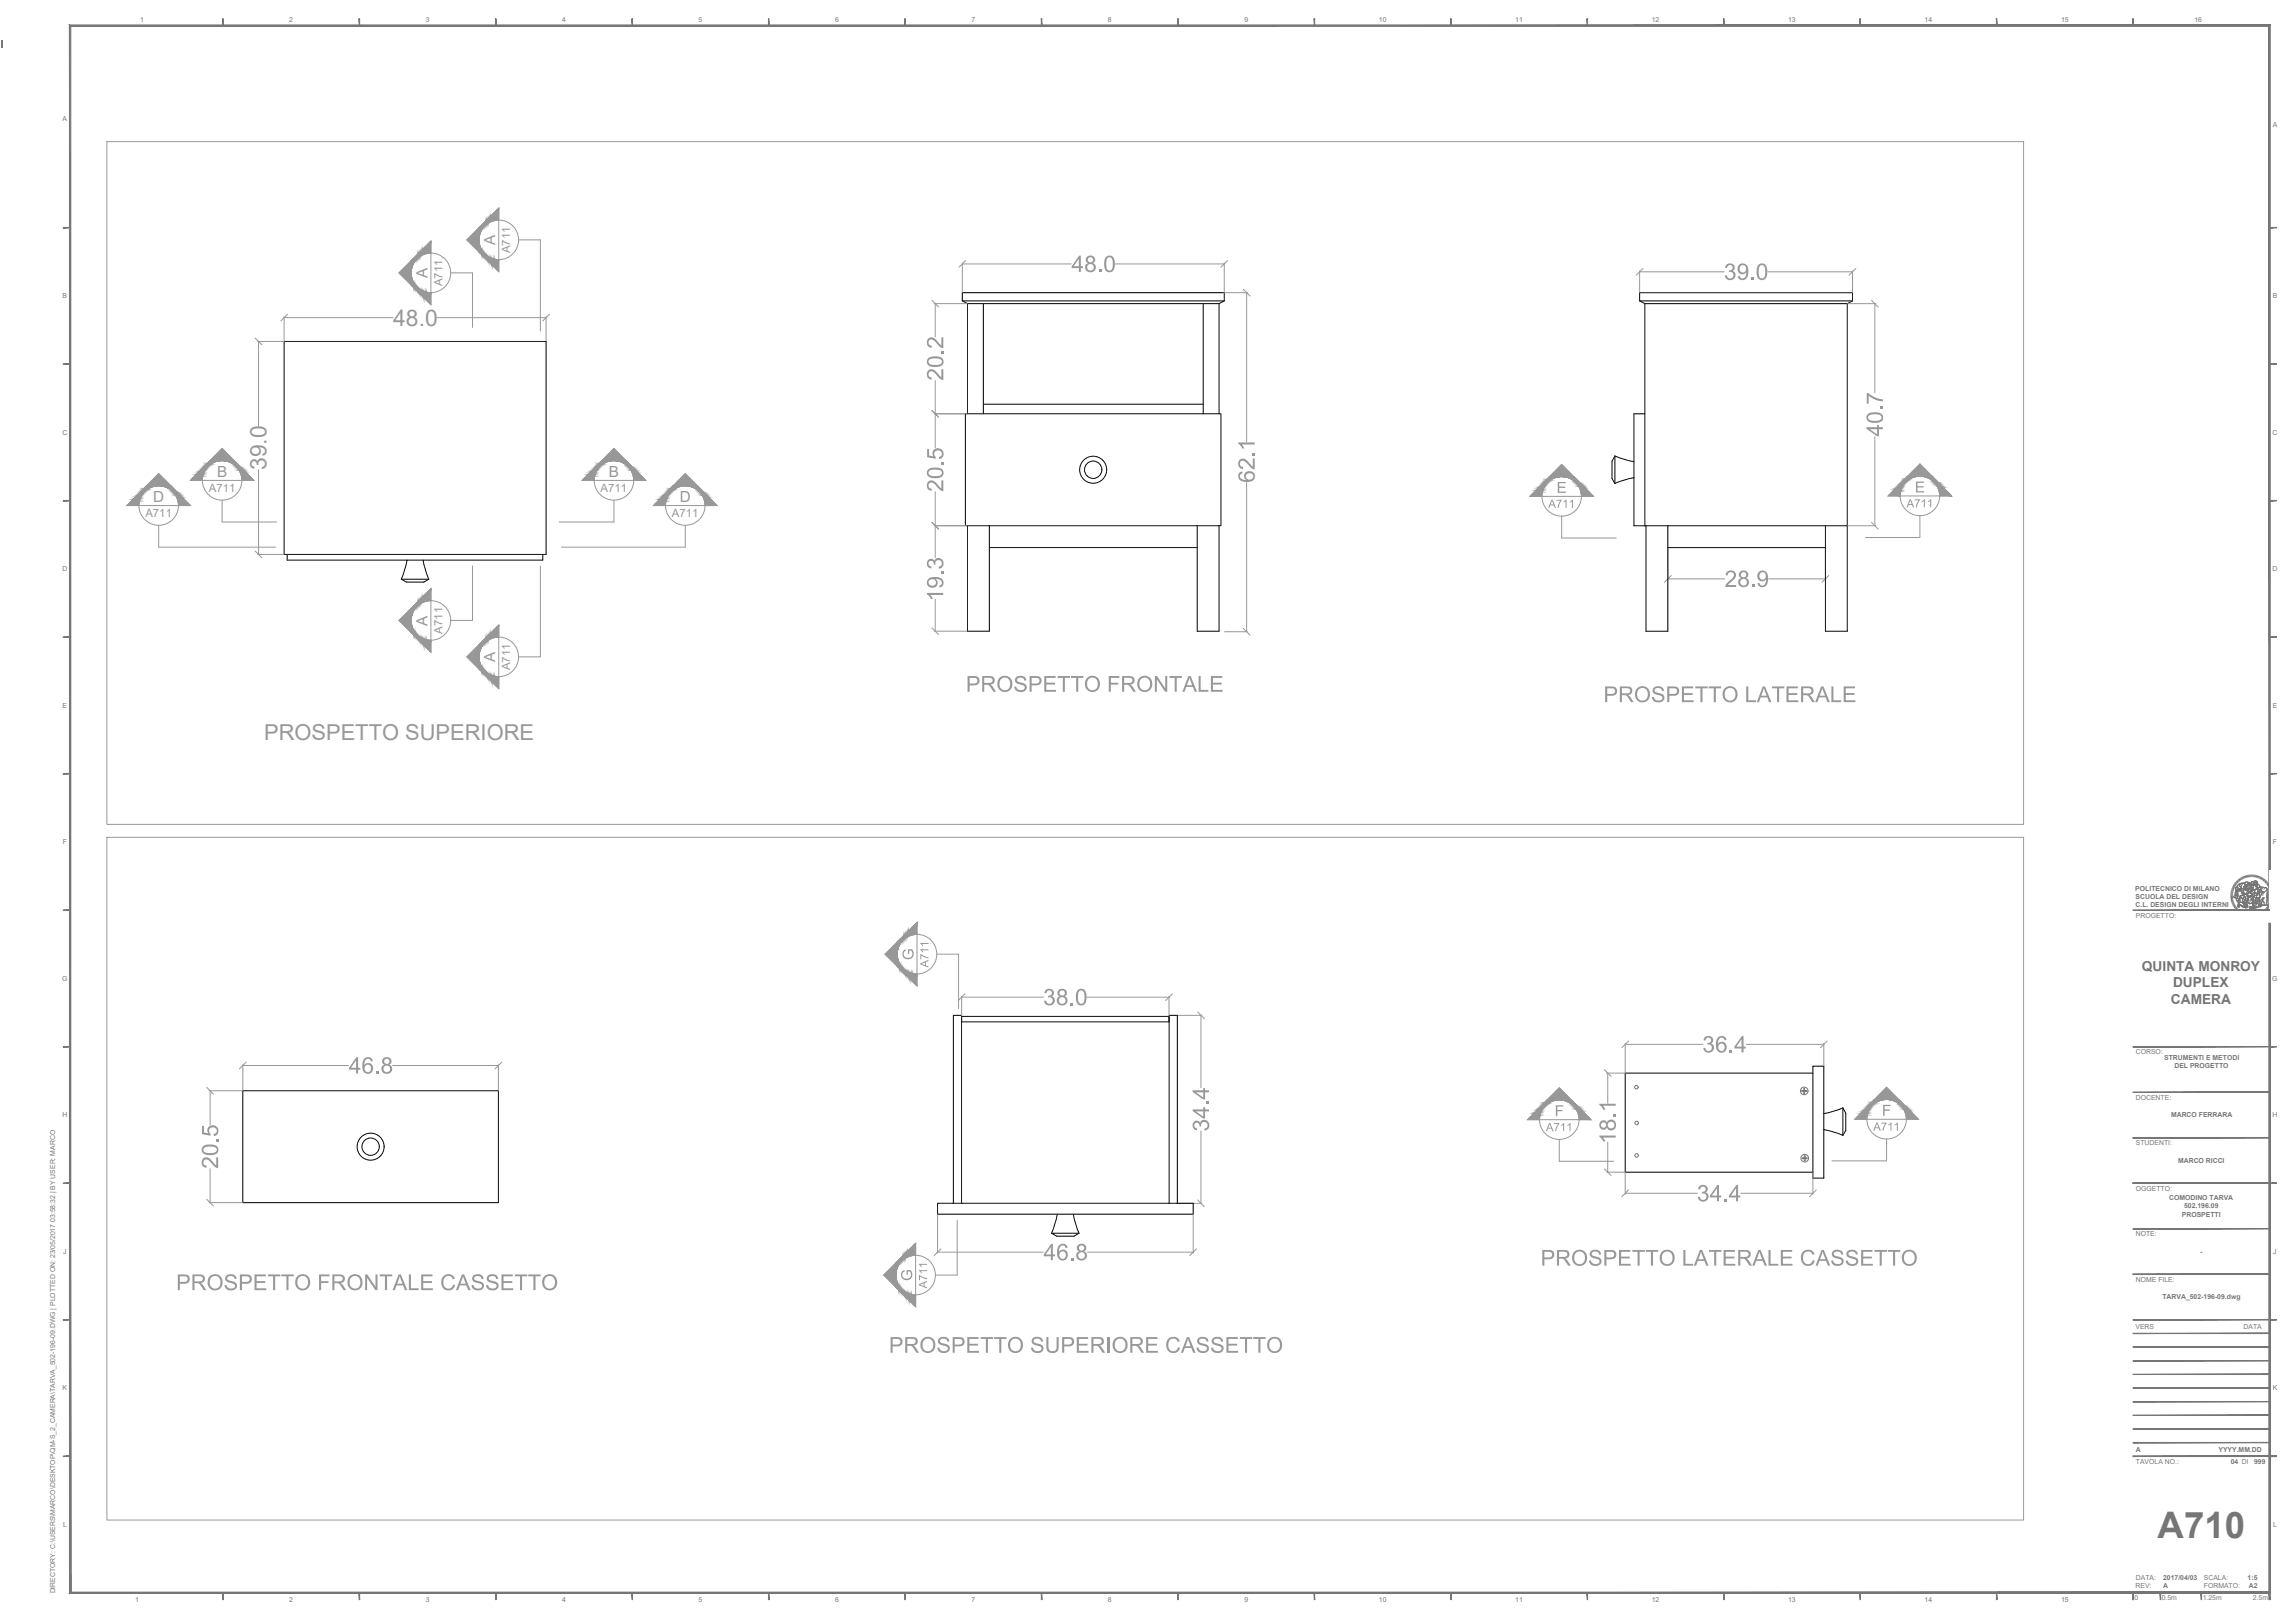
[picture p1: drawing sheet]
<svg xmlns="http://www.w3.org/2000/svg" width="841mm" height="594mm" viewBox="0 0 841 594" stroke-linecap="round" stroke-linejoin="round" font-family="sans-serif">
<defs><g id="words">
<text font-size="13.4" fill="#767676" x="790.7" y="563.2">A710</text>
<g font-size="9.4" fill="#989898">
<text x="392.6" y="99.6">48.0</text>
<text x="631.7" y="102.5">39.0</text>
<text x="345.7" y="139.4" transform="rotate(-90 345.7 139.4)">20.2</text>
<text x="690" y="159.9" transform="rotate(-90 690 159.9)">40.7</text>
<text x="459.8" y="176.8" transform="rotate(-90 459.8 176.8)">62.1</text>
<text x="345.7" y="180.2" transform="rotate(-90 345.7 180.2)">20.5</text>
<text x="632" y="215">28.9</text>
<text x="345.7" y="220.3" transform="rotate(-90 345.7 220.3)">19.3</text>
<text x="382.3" y="368.2">38.0</text>
<text x="623.8" y="385.5">36.4</text>
<text x="127.8" y="393.2">46.8</text>
<text x="443" y="414.4" transform="rotate(-90 443 414.4)">34.4</text>
<text x="592.1" y="419" transform="rotate(-90 592.1 419)">18.1</text>
<text x="79.9" y="428.1" transform="rotate(-90 79.9 428.1)">20.5</text>
<text x="621.8" y="440">34.4</text>
<text x="382.4" y="461.6">46.8</text>
</g>
<g font-size="9" fill="#989898">
<text x="354" y="253.4">PROSPETTO FRONTALE</text>
<text x="587.6" y="257.2">PROSPETTO LATERALE</text>
<text x="564.6" y="463.6">PROSPETTO LATERALE CASSETTO</text>
<text x="64.5" y="472.5">PROSPETTO FRONTALE CASSETTO</text>
<text x="325.8" y="495.5">PROSPETTO SUPERIORE CASSETTO</text>
</g>
<g font-size="8.4" fill="#989898">
<text x="144.1" y="119.3">48.0</text>
<text x="97.7" y="172.2" transform="rotate(-90 97.7 172.2)">39.0</text>
</g>
<text font-size="8" fill="#989898" x="96.8" y="271">PROSPETTO SUPERIORE</text>
<g font-size="6.2" fill="#989898">
<text x="570.4" y="180.5">E</text>
<text x="701.7" y="180.4">E</text>
<text x="334.8" y="351.6" transform="rotate(-90 334.8 351.6)">G</text>
<text x="569.7" y="408.8">F</text>
<text x="689.6" y="408.7">F</text>
<text x="334.3" y="469.2" transform="rotate(-90 334.3 469.2)">G</text>
</g>
<g font-size="5.6" fill="#989898">
<text x="181.5" y="89.7" transform="rotate(-90 181.5 89.7)">A</text>
<text x="156.6" y="101.8" transform="rotate(-90 156.6 101.8)">A</text>
<text x="79.5" y="174.7">B</text>
<text x="223.1" y="174.7">B</text>
<text x="56.1" y="183.9">D</text>
<text x="249.1" y="183.9">D</text>
<text x="156.6" y="229.1" transform="rotate(-90 156.6 229.1)">A</text>
<text x="181.5" y="242.5" transform="rotate(-90 181.5 242.5)">A</text>
</g>
<g font-size="5" fill="#767676">
<text x="784.9" y="355.5">QUINTA MONROY</text>
<text x="796.3" y="361.5">DUPLEX</text>
<text x="795.5" y="367.6">CAMERA</text>
</g>
<g font-size="4.7" fill="#989898">
<text x="567.4" y="186">A711</text>
<text x="698.7" y="185.8">A711</text>
<text x="340.2" y="354.4" transform="rotate(-90 340.2 354.4)">A711</text>
<text x="566.5" y="414.3">A711</text>
<text x="686.5" y="414.1">A711</text>
<text x="339.7" y="471.9" transform="rotate(-90 339.7 471.9)">A711</text>
</g>
<g font-size="4.2" fill="#989898">
<text x="187" y="92.7" transform="rotate(-90 187 92.7)">A711</text>
<text x="162.1" y="104.8" transform="rotate(-90 162.1 104.8)">A711</text>
<text x="76.5" y="180.2">A711</text>
<text x="220.1" y="180.2">A711</text>
<text x="53.3" y="189.4">A711</text>
<text x="246.2" y="189.4">A711</text>
<text x="162.1" y="232.1" transform="rotate(-90 162.1 232.1)">A711</text>
<text x="187" y="245.5" transform="rotate(-90 187 245.5)">A711</text>
</g>
<g font-size="2.5" fill="#767676">
<text x="51.3" y="8.2">1</text>
<text x="106" y="8.2">2</text>
<text x="156" y="8.2">3</text>
<text x="206" y="8.2">4</text>
<text x="256" y="8.2">5</text>
<text x="306" y="8.2">6</text>
<text x="356" y="8.2">7</text>
<text x="406" y="8.2">8</text>
<text x="456" y="8.2">9</text>
<text x="505.3" y="8.2">10</text>
<text x="555.3" y="8.2">11</text>
<text x="605.3" y="8.2">12</text>
<text x="655.3" y="8.2">13</text>
<text x="705.3" y="8.2">14</text>
<text x="755.3" y="8.2">15</text>
<text x="804.2" y="8.2">16</text>
<text x="23" y="44.3">A</text>
<text x="832.8" y="46.6">A</text>
<text x="23" y="109.3">B</text>
<text x="832.8" y="109.3">B</text>
<text x="22.9" y="159.3">C</text>
<text x="832.8" y="159.3">C</text>
<text x="22.9" y="209.3">D</text>
<text x="832.8" y="209.3">D</text>
<text x="23" y="259.3">E</text>
<text x="832.8" y="259.3">E</text>
<text x="23" y="309.3">F</text>
<text x="832.9" y="309.3">F</text>
<text x="782.5" y="326.3">POLITECNICO DI MILANO</text>
<text x="782.6" y="329.3">SCUOLA DEL DESIGN</text>
<text x="782.6" y="332.4">C.L. DESIGN DEGLI INTERNI</text>
<text x="782.7" y="336.2">PROGETTO:</text>
<text x="22.8" y="359.3">G</text>
<text x="832.7" y="359.3">G</text>
<text x="782.7" y="386.2">CORSO:</text>
<text x="793.1" y="388.1">STRUMENTI E METODI</text>
<text x="796.8" y="391.1">DEL PROGETTO</text>
<text x="782.7" y="402.8">DOCENTE:</text>
<text x="22.9" y="409.3">H</text>
<text x="795.6" y="409.3">MARCO FERRARA</text>
<text x="832.8" y="409.3">H</text>
<text x="782.7" y="419.5">STUDENTI:</text>
<text x="798.2" y="425.9">MARCO RICCI</text>
<text x="782.7" y="436.2">OGGETTO:</text>
<text x="794.9" y="439.6">COMODINO TARVA</text>
<text x="800.4" y="442.6">502.196.09</text>
<text x="799.6" y="445.6">PROSPETTI</text>
<text x="782.7" y="452.8">NOTE:</text>
<text x="23.2" y="459.3">J</text>
<text x="806.2" y="459.3">-</text>
<text x="833.1" y="459.3">J</text>
<text x="782.7" y="469.5">NOME FILE:</text>
<text x="792.4" y="475.7">TARVA_502-196-09.dwg</text>
<text x="782.6" y="486.8">VERS</text>
<text x="822.2" y="486.8">DATA</text>
<text x="23" y="509.3">K</text>
<text x="832.8" y="509.3">K</text>
<text x="782.7" y="531.8">A</text>
<text x="813" y="531.8">YYYY.MM.DD</text>
<text x="782.7" y="536.3">TAVOLA NO.:</text>
<text x="817.5" y="536.3">04 DI</text>
<text x="826" y="536.3">999</text>
<text x="23.1" y="559.3">L</text>
<text x="833" y="559.3">L</text>
<text x="782.6" y="581.7">REV:</text>
<text x="782.7" y="578.8">DATA:</text>
<text x="792.7" y="581.8">A</text>
<text x="792.7" y="578.7">2017/04/03</text>
<text x="807.6" y="578.8">SCALA:</text>
<text x="807.6" y="581.8">FORMATO:</text>
<text x="823.6" y="578.7">1:5</text>
<text x="824.1" y="581.8">A2</text>
<text x="20.2" y="583.6" transform="rotate(-90 20.2 583.6)">DIRECTORY: C:\USERS\MARCO\DESKTOP\QM-S_2_CAMERA\TARVA_502-196-09.DWG | PLOTTED ON: 23/05/2017 03:58:32 | BY USER: MARCO</text>
<text x="49.5" y="586.8">1</text>
<text x="106" y="586.8">2</text>
<text x="156" y="586.8">3</text>
<text x="206" y="586.8">4</text>
<text x="256" y="586.8">5</text>
<text x="306" y="586.8">6</text>
<text x="356" y="586.8">7</text>
<text x="406" y="586.8">8</text>
<text x="456" y="586.8">9</text>
<text x="505.3" y="586.8">10</text>
<text x="555.3" y="586.8">11</text>
<text x="605.3" y="586.8">12</text>
<text x="655.3" y="586.8">13</text>
<text x="705.3" y="586.8">14</text>
<text x="755.3" y="586.8">15</text>
<text x="782.2" y="585.9">0</text>
<text x="792.2" y="585.9">0.5m</text>
<text x="807.2" y="585.9">1.25m</text>
<text x="825.6" y="585.9">2.5m</text>
</g>
</g></defs>
<g fill="none" stroke="#000" stroke-width=".37">
<path d="M352.6 110.2v-3h96v3M352.6 110.2l1.9 1M352.6 110.2h96M354.5 111.2h92.2M354.5 111.2v40.3M360.3 111.2v40.3M440.9 111.2v40.3M446.7 111.2v40.3M448.6 110.2l-1.9 1M600.9 110.2v-3h78v3M600.9 110.2h78M600.9 110.2l1.9 1"/>
<path d="M602.8 111.2h74.1M602.8 111.2v81.4M676.9 111.2v120h-8v-38.6M678.9 110.2l-2 1M104.1 125.1h96v78h-96zM353.8 151.5h93.6v41h-93.6zM360.3 148h80.6M602.8 151.6h-4v41h78.1M591.8 167l-1.1 1.9v6.4l1.1 1.8M591.8 167v10.1M591.8 167l3 1.1 4 1M598.8 175l-4 .9-3 1.2"/>
<path d="M354.5 192.5v38.7h8v-38.7M438.7 192.5v38.7h8v-38.7M603.2 192.6v38.6h8v-38.6M105.2 203.1v2.1h93.7v-2.1M147.1 212.1h10l-1.8 1.1h-6.3zM149.2 205.1l-1 4-1.1 3M155 205.1l1 4 1.1 3M362.5 200.6h76.2M611.2 200.6h57.7M352.4 372.3h76v2h-76zM89 399.5h93.6v41h-93.6zM664.4 390.5h4v41h-4z"/>
<path d="M664.4 393h-68.8v36.3h68.8M668.4 413.7l3.9 1 3 1.1M675.3 405.8l1.1 1.9v6.4l-1.1 1.7zM675.3 405.8l-3 1.1-3.9 1M343.6 440.7h93.6v4h-93.6zM349.4 440.7v-68.8h3v68.8M387.4 444.7l-.9 3.9-1.2 3.1M393.3 444.7l1 3.9 1.1 3.1M428.4 440.7v-68.8h3v68.8"/>
<circle cx="400.6" cy="172" r="4.9"/>
<circle cx="400.6" cy="172" r="3.2"/>
<circle cx="135.8" cy="420" r="4.9"/>
<circle cx="135.8" cy="420" r="3.2"/>
</g>
<g fill="#989898" stroke="#989898" stroke-width=".37">
<path d="M146.2 99.9l4.5-4.4v8.9z"/>
<path d="M146.2 227.3l4.5-4.5v8.9z"/>
<path d="M171.1 87.9l4.4-4.5v8.9z"/>
<path d="M171.1 240.6l4.4-4.4v8.8z"/>
<path d="M225 164.3l4.4 4.4h-8.8z"/>
<path d="M81.4 164.3l4.4 4.4h-8.8z"/>
<path d="M251.1 173.5l4.4 4.4h-8.8z"/>
<path d="M58.2 173.5l4.4 4.4h-8.9z"/>
<path d="M703.6 170l4.4 4.4h-8.9z"/>
<path d="M572.3 170.1l4.4 4.5h-8.8z"/>
<path d="M324.3 349.5l4.5-4.4v8.8z"/>
<path d="M323.8 467l4.5-4.4v8.8z"/>
<path d="M691.4 398.2l4.4 4.5h-8.9z"/>
<path d="M571.4 398.4l4.4 4.5h-8.8z"/>
<path d="M150.7 95.5v4.4zM150.7 95.5v4.4z"/>
<path d="M150.7 99.9v4.5zM150.7 100.5v3.9z"/>
<path d="M150.7 95.4v4zM150.7 95.4v4z"/>
<path d="M150.7 100.5v3.9zM150.7 101v3.5z"/>
<path d="M150.7 95.4v3.5zM150.9 95.3l-.2 3.6z"/>
<path d="M150.7 101v3.5zM150.9 101.6v3z"/>
<path d="M151 95.2l-.1 3.1zM151 95.2l-.1 3.1z"/>
<path d="M150.9 101.6v3zM151 102.1v2.6z"/>
<path d="M151 95.2v2.6l.2-2.8zM151.2 95l-.2 2.8z"/>
<path d="M151 102.1v2.6zM151.2 102.6v2.3z"/>
<path d="M151.4 94.8l-.2 .2v2.3zM151.4 94.8l-.2 2.5z"/>
<path d="M151.2 102.6v2.3l.2-1.8zM151.4 103.1v2l-.2-.2z"/>
<path d="M151.4 94.8v2l.2-2.2zM151.6 94.6v1.7l-.2 .5z"/>
<path d="M151.4 103.1v2l.2-1.5zM151.6 103.6v1.7l-.2-.2z"/>
<path d="M151.6 94.6v1.7l.3-2zM151.9 94.3v1.6l-.3 .4z"/>
<path d="M151.6 103.6v1.7l.3-1.3zM151.9 104v1.6l-.3-.3z"/>
<path d="M152.2 93.9l-.3 .4v1.6zM152.2 93.9v1.5l-.3 .5z"/>
<path d="M151.9 104v1.6l.3-1.1zM152.2 104.5v1.4l-.3-.3z"/>
<path d="M152.2 93.9v1.5l.4-1.8zM152.6 93.6v1.4l-.4 .4z"/>
<path d="M152.2 104.5v1.4l.4-1zM152.6 104.9v1.4l-.4-.4z"/>
<path d="M152.6 93.6v1.4l.4-1.8zM153 93.2v1.4l-.4 .4z"/>
<path d="M152.6 104.9v1.4l.4-1zM153 105.3v1.4l-.4-.4z"/>
<path d="M153.4 92.8l-.4 .4v1.4zM153.4 92.8v1.5l-.4 .3z"/>
<path d="M153 105.3v1.4l.4-1.1zM153.4 105.6v1.5l-.4-.4z"/>
<path d="M153.4 92.8v1.5l.4-1.9zM153.8 92.4v1.6l-.4 .3z"/>
<path d="M153.4 105.6v1.5l.4-1.2zM153.8 105.9v1.6l-.4-.4z"/>
<path d="M153.8 92.4v1.6l.5-2.1zM154.3 91.9v1.8l-.5 .3z"/>
<path d="M153.8 105.9v1.6l.5-1.3zM154.3 106.2v1.8l-.5-.5z"/>
<path d="M154.3 91.9v1.8l.5-2.3zM154.8 91.4v2l-.5 .3z"/>
<path d="M154.3 106.2v1.8l.5-1.5zM154.8 106.5v2l-.5-.5z"/>
<path d="M155.3 90.9l-.5 .5v2zM155.3 90.9v2.3l-.5 .2z"/>
<path d="M154.8 106.5v2l.5-1.8zM155.3 106.7v2.3l-.5-.5z"/>
<path d="M155.3 90.9v2.3l.5-2.8zM155.8 90.4v2.6l-.5 .2z"/>
<path d="M155.3 106.7v2.3l.5-2.1zM155.8 106.9v2.6l-.5-.5z"/>
<path d="M155.8 90.4v2.6l.5-3.1zM156.3 89.9v3l-.5 .1z"/>
<path d="M155.8 106.9v2.6l.5-2.5zM156.3 107v3l-.5-.5z"/>
<path d="M156.8 89.4l-.5 .5v3zM156.8 89.4v3.4l-.5 .1z"/>
<path d="M156.3 107v3l.5-2.9zM156.8 107.1v3.4l-.5-.5z"/>
<path d="M156.8 89.4v3.4l.6-3.9zM157.4 88.9v3.8l-.6 .1z"/>
<path d="M156.8 107.1v3.4l.6-3.3zM157.4 107.2v3.8l-.6-.5z"/>
<path d="M157.4 88.9v3.8l.5-4.4zM157.9 88.3v4.4h-.5z"/>
<path d="M157.4 107.2v3.8l.5-3.8zM157.9 107.2v4.4l-.5-.6z"/>
<path d="M150.7 222.8v4.5zM150.7 222.8v4.5z"/>
<path d="M150.7 227.3v4.4zM150.7 227.8v3.9z"/>
<path d="M150.7 222.7v4zM150.7 222.7v4z"/>
<path d="M150.7 227.8v3.9zM150.7 228.3v3.5z"/>
<path d="M150.7 222.7v3.5zM150.9 222.6l-.2 3.6z"/>
<path d="M150.7 228.3v3.5zM150.9 228.9v3z"/>
<path d="M151 222.5l-.1 3.1zM151 222.5l-.1 3.1z"/>
<path d="M150.9 228.9v3zM151 229.4v2.6z"/>
<path d="M151 222.5v2.6l.2-2.8zM151.2 222.3l-.2 2.8z"/>
<path d="M151 229.4v2.6zM151.2 229.9v2.3z"/>
<path d="M151.4 222.1l-.2 .2v2.3zM151.4 222.1l-.2 2.5z"/>
<path d="M151.2 229.9v2.3l.2-1.8zM151.4 230.4v2l-.2-.2z"/>
<path d="M151.4 222.1v2l.2-2.2zM151.6 221.9v1.7l-.2 .5z"/>
<path d="M151.4 230.4v2l.2-1.5zM151.6 230.9v1.7l-.2-.2z"/>
<path d="M151.6 221.9v1.7l.3-2zM151.9 221.6v1.6l-.3 .4z"/>
<path d="M151.6 230.9v1.7l.3-1.3zM151.9 231.3v1.6l-.3-.3z"/>
<path d="M151.9 221.6v1.6l.3-1.9zM152.2 221.3v1.4l-.3 .5z"/>
<path d="M151.9 231.3v1.6l.3-1.1zM152.2 231.8v1.5l-.3-.4z"/>
<path d="M152.2 221.3v1.4l.4-1.8zM152.6 220.9v1.4l-.4 .4z"/>
<path d="M152.2 231.8v1.5l.4-1.1zM152.6 232.2v1.4l-.4-.3z"/>
<path d="M152.6 220.9v1.4l.4-1.8zM153 220.5v1.4l-.4 .4z"/>
<path d="M152.6 232.2v1.4l.4-1zM153 232.6v1.4l-.4-.4z"/>
<path d="M153.4 220.1l-.4 .4v1.4zM153.4 220.1v1.5l-.4 .3z"/>
<path d="M153 232.6v1.4l.4-1.1zM153.4 232.9v1.5l-.4-.4z"/>
<path d="M153.4 220.1v1.5l.4-1.9zM153.8 219.7v1.6l-.4 .3z"/>
<path d="M153.4 232.9v1.5l.4-1.2zM153.8 233.2v1.6l-.4-.4z"/>
<path d="M153.8 219.7v1.6l.5-2.1zM154.3 219.2v1.8l-.5 .3z"/>
<path d="M153.8 233.2v1.6l.5-1.3zM154.3 233.5v1.8l-.5-.5z"/>
<path d="M154.3 219.2v1.8l.5-2.3zM154.8 218.7v2l-.5 .3z"/>
<path d="M154.3 233.5v1.8l.5-1.5zM154.8 233.8v2l-.5-.5z"/>
<path d="M154.8 218.7v2l.5-2.5zM155.3 218.2v2.3l-.5 .2z"/>
<path d="M154.8 233.8v2l.5-1.8zM155.3 234v2.2l-.5-.4z"/>
<path d="M155.3 218.2v2.3l.5-2.8zM155.8 217.7v2.6l-.5 .2z"/>
<path d="M155.3 234v2.2l.5-2zM155.8 234.2v2.6l-.5-.6z"/>
<path d="M155.8 217.7v2.6l.5-3.1zM156.3 217.2v3l-.5 .1z"/>
<path d="M155.8 234.2v2.6l.5-2.5zM156.3 234.3v3l-.5-.5z"/>
<path d="M156.3 217.2v3l.5-3.5zM156.8 216.7v3.4l-.5 .1z"/>
<path d="M156.3 234.3v3l.5-2.9zM156.8 234.4v3.4l-.5-.5z"/>
<path d="M156.8 216.7v3.4l.6-3.9zM157.4 216.2v3.8l-.6 .1z"/>
<path d="M156.8 234.4v3.4l.6-3.3zM157.4 234.5v3.8l-.6-.5z"/>
<path d="M157.4 216.2v3.8l.5-4.4zM157.9 215.6v4.4h-.5z"/>
<path d="M157.4 234.5v3.8l.5-3.8zM157.9 234.5v4.4l-.5-.6z"/>
<path d="M175.5 83.4v4.5zM175.6 83.4l-.1 4.5z"/>
<path d="M175.5 87.9v4.4zM175.6 88.4v3.9z"/>
<path d="M175.6 83.3v4zM175.6 83.3v4z"/>
<path d="M175.6 88.4v3.9zM175.6 88.9v3.5z"/>
<path d="M175.6 83.3v3.5zM175.7 83.2l-.1 3.6z"/>
<path d="M175.6 88.9v3.5zM175.7 89.5v3z"/>
<path d="M175.7 83.2v3l.2-3.1zM175.9 83.1l-.2 3.1z"/>
<path d="M175.7 89.5v3zM175.9 90v2.6z"/>
<path d="M175.9 83.1v2.6l.1-2.8zM176 82.9l-.1 2.8z"/>
<path d="M175.9 90v2.6zM176 90.5v2.3z"/>
<path d="M176 82.9v2.3l.3-2.5zM176.3 82.7l-.3 2.5z"/>
<path d="M176 90.5v2.3l.3-1.8zM176.3 91v2l-.3-.2z"/>
<path d="M176.5 82.5l-.2 .2v2zM176.5 82.5v1.7l-.2 .5z"/>
<path d="M176.3 91v2l.2-1.5zM176.5 91.5v1.7l-.2-.2z"/>
<path d="M176.5 82.5v1.7l.3-2zM176.8 82.2v1.6l-.3 .4z"/>
<path d="M176.5 91.5v1.7l.3-1.3zM176.8 91.9v1.6l-.3-.3z"/>
<path d="M176.8 82.2v1.6l.3-1.9zM177.1 81.9v1.4l-.3 .5z"/>
<path d="M176.8 91.9v1.6l.3-1.1zM177.1 92.4v1.5l-.3-.4z"/>
<path d="M177.5 81.5l-.4 .4v1.4zM177.5 81.5v1.4l-.4 .4z"/>
<path d="M177.1 92.4v1.5l.4-1.1zM177.5 92.8v1.4l-.4-.3z"/>
<path d="M177.5 81.5v1.4l.4-1.8zM177.9 81.1v1.4l-.4 .4z"/>
<path d="M177.5 92.8v1.4l.4-1zM177.9 93.2v1.4l-.4-.4z"/>
<path d="M177.9 81.1v1.4l.4-1.8zM178.3 80.7v1.5l-.4 .3z"/>
<path d="M177.9 93.2v1.4l.4-1.1zM178.3 93.5v1.5l-.4-.4z"/>
<path d="M178.3 80.7v1.5l.4-1.9zM178.7 80.3v1.6l-.4 .3z"/>
<path d="M178.3 93.5v1.5l.4-1.2zM178.7 93.8v1.6l-.4-.4z"/>
<path d="M178.7 80.3v1.6l.5-2.1zM179.2 79.8v1.8l-.5 .3z"/>
<path d="M178.7 93.8v1.6l.5-1.3zM179.2 94.1v1.8l-.5-.5z"/>
<path d="M179.2 79.8v1.8l.4-2.2zM179.6 79.4v1.9l-.4 .3z"/>
<path d="M179.2 94.1v1.8l.4-1.5zM179.6 94.4v2l-.4-.5z"/>
<path d="M179.6 79.4v1.9l.5-2.4zM180.1 78.9v2.2l-.5 .2z"/>
<path d="M179.6 94.4v2l.5-1.8zM180.1 94.6v2.3l-.5-.5z"/>
<path d="M180.1 78.9v2.2l.5-2.8zM180.6 78.3v2.6l-.5 .2z"/>
<path d="M180.1 94.6v2.3l.5-2.1zM180.6 94.8v2.6l-.5-.5z"/>
<path d="M180.6 78.3v2.6l.6-3.1zM181.2 77.8v3l-.6 .1z"/>
<path d="M180.6 94.8v2.6l.6-2.5zM181.2 94.9v3l-.6-.5z"/>
<path d="M181.2 77.8v3l.5-3.5zM181.7 77.3v3.4l-.5 .1z"/>
<path d="M181.2 94.9v3l.5-2.9zM181.7 95v3.4l-.5-.5z"/>
<path d="M182.2 76.8l-.5 .5v3.4zM182.2 76.8v3.8l-.5 .1z"/>
<path d="M181.7 95v3.4l.5-3.3zM182.2 95.1v3.9l-.5-.6z"/>
<path d="M182.2 76.8v3.8l.6-4.4zM182.8 76.2v4.4h-.6z"/>
<path d="M182.2 95.1v3.9l.6-3.9zM182.8 95.1v4.4l-.6-.5z"/>
<path d="M175.5 236.2v4.4zM175.6 236.1l-.1 4.5z"/>
<path d="M175.5 240.6v4.4zM175.6 241.1v3.9z"/>
<path d="M175.6 236.1v3.9zM175.6 236.1v3.9z"/>
<path d="M175.6 241.1v3.9zM175.6 241.7v3.4z"/>
<path d="M175.6 236.1v3.4zM175.7 236l-.1 3.5z"/>
<path d="M175.6 241.7v3.4zM175.7 242.2v3z"/>
<path d="M175.7 236v3l.2-3.2zM175.9 235.8l-.2 3.2z"/>
<path d="M175.7 242.2v3zM175.9 242.7v2.6z"/>
<path d="M175.9 235.8v2.6l.1-2.7zM176 235.7l-.1 2.7z"/>
<path d="M175.9 242.7v2.6zM176 243.2v2.3z"/>
<path d="M176 235.7v2.2l.3-2.5zM176.3 235.4l-.3 2.5z"/>
<path d="M176 243.2v2.3l.3-1.8zM176.3 243.7v2l-.3-.2z"/>
<path d="M176.5 235.2l-.2 .2v2zM176.5 235.2v1.8l-.2 .4z"/>
<path d="M176.3 243.7v2l.2-1.5zM176.5 244.2v1.8l-.2-.3z"/>
<path d="M176.5 235.2v1.8l.3-2.1zM176.8 234.9v1.6l-.3 .5z"/>
<path d="M176.5 244.2v1.8l.3-1.3zM176.8 244.7v1.6l-.3-.3z"/>
<path d="M176.8 234.9v1.6l.3-1.9zM177.1 234.6v1.5l-.3 .4z"/>
<path d="M176.8 244.7v1.6l.3-1.2zM177.1 245.1v1.5l-.3-.3z"/>
<path d="M177.1 234.6v1.5l.4-1.9zM177.5 234.2v1.5l-.4 .4z"/>
<path d="M177.1 245.1v1.5l.4-1.1zM177.5 245.5v1.4l-.4-.3z"/>
<path d="M177.5 234.2v1.5l.4-1.8zM177.9 233.9v1.4l-.4 .4z"/>
<path d="M177.5 245.5v1.4l.4-1zM177.9 245.9v1.4l-.4-.4z"/>
<path d="M178.3 233.4l-.4 .5v1.4zM178.3 233.4v1.5l-.4 .4z"/>
<path d="M177.9 245.9v1.4l.4-1.1zM178.3 246.2v1.5l-.4-.4z"/>
<path d="M178.3 233.4v1.5l.4-1.9zM178.7 233v1.6l-.4 .3z"/>
<path d="M178.3 246.2v1.5l.4-1.1zM178.7 246.6v1.6l-.4-.5z"/>
<path d="M178.7 233v1.6l.5-2zM179.2 232.6v1.7l-.5 .3z"/>
<path d="M178.7 246.6v1.6l.5-1.3zM179.2 246.9v1.7l-.5-.4z"/>
<path d="M179.2 232.6v1.7l.4-2.2zM179.6 232.1v2l-.4 .2z"/>
<path d="M179.2 246.9v1.7l.4-1.5zM179.6 247.1v2l-.4-.5z"/>
<path d="M179.6 232.1v2l.5-2.5zM180.1 231.6v2.2l-.5 .3z"/>
<path d="M179.6 247.1v2l.5-1.8zM180.1 247.3v2.3l-.5-.5z"/>
<path d="M180.6 231.1l-.5 .5v2.2zM180.6 231.1v2.6l-.5 .1z"/>
<path d="M180.1 247.3v2.3l.5-2.1zM180.6 247.5v2.6l-.5-.5z"/>
<path d="M180.6 231.1v2.6l.6-3.1zM181.2 230.6v2.9l-.6 .2z"/>
<path d="M180.6 247.5v2.6l.6-2.5zM181.2 247.6v3l-.6-.5z"/>
<path d="M181.2 230.6v2.9l.5-3.5zM181.7 230v3.4l-.5 .1z"/>
<path d="M181.2 247.6v3l.5-2.8zM181.7 247.8v3.3l-.5-.5z"/>
<path d="M181.7 230v3.4l.5-3.9zM182.2 229.5v3.9h-.5z"/>
<path d="M181.7 247.8v3.3l.5-3.3zM182.2 247.8v3.9l-.5-.6z"/>
<path d="M182.2 229.5v3.9l.6-4.4zM182.8 229v4.3l-.6 .1z"/>
<path d="M182.2 247.8v3.9l.6-3.9zM182.8 247.8v4.4l-.6-.5z"/>
<path d="M225 168.7h4.4zM225 168.7h4.4z"/>
<path d="M220.6 168.7h4.4zM220.5 168.7h3.9z"/>
<path d="M225.5 168.7l4 .1zM225.5 168.7l4 .1z"/>
<path d="M220.5 168.7h3.9zM220.5 168.7l3.4 .1z"/>
<path d="M226.1 168.8l3.5 .1zM226.1 168.8l3.5 .1z"/>
<path d="M220.5 168.8h3.4zM220.4 168.9h3z"/>
<path d="M226.6 168.9l3.1 .1zM226.6 168.9l3.1 .1z"/>
<path d="M220.4 168.9h3zM220.4 168.9l2.4 .1h-2.6z"/>
<path d="M227.1 169l2.8 .2zM227.1 169l2.8 .2z"/>
<path d="M220.2 169h2.6zM220.1 169.2h2.2z"/>
<path d="M227.6 169.2l2.5 .2-.2-.2zM227.6 169.2l2.5 .2z"/>
<path d="M220.1 169.2l1.7 .2 .5-.2zM220.1 169.2l1.7 .2h-2z"/>
<path d="M228.1 169.4l2.3 .3-.3-.3zM228.1 169.4l2.3 .3h-1.8z"/>
<path d="M219.8 169.4l1.6 .3 .4-.3zM219.8 169.4l1.6 .3h-1.8z"/>
<path d="M228.6 169.7l2.1 .3-.3-.3zM228.6 169.7l2.1 .3h-1.6z"/>
<path d="M219.6 169.7l1.3 .3 .5-.3zM219.6 169.7l1.3 .3h-1.6z"/>
<path d="M229.1 170l1.9 .3-.3-.3zM229.1 170l1.9 .3h-1.5z"/>
<path d="M219.3 170l1.2 .3 .4-.3zM219.3 170l1.2 .3h-1.5z"/>
<path d="M229.5 170.3l1.8 .4-.3-.4zM229.5 170.3l1.8 .4h-1.4z"/>
<path d="M219 170.3l1.1 .4 .4-.4zM219 170.3l1.1 .4h-1.5z"/>
<path d="M229.9 170.7l1.8 .3-.4-.3zM229.9 170.7l1.8 .3h-1.4z"/>
<path d="M218.6 170.7l1.1 .3 .4-.3zM218.6 170.7l1.1 .3h-1.4z"/>
<path d="M230.3 171l1.8 .4-.4-.4zM230.3 171l1.8 .4h-1.5z"/>
<path d="M218.3 171l1 .4 .4-.4zM218.3 171l1 .4h-1.5z"/>
<path d="M230.6 171.4l2 .5-.5-.5zM230.6 171.4l2 .5h-1.6z"/>
<path d="M217.8 171.4l1.2 .5 .3-.5zM217.8 171.4l1.2 .5h-1.6z"/>
<path d="M231 171.9l2 .4-.4-.4zM231 171.9l2 .4h-1.7z"/>
<path d="M217.4 171.9l1.3 .4 .3-.4zM217.4 171.9l1.3 .4h-1.7z"/>
<path d="M231.3 172.3l2.2 .5-.5-.5zM231.3 172.3l2.2 .5h-2z"/>
<path d="M217 172.3l1.5 .5 .2-.5zM217 172.3l1.5 .5h-2z"/>
<path d="M231.5 172.8l2.5 .5-.5-.5zM231.5 172.8l2.5 .5h-2.3z"/>
<path d="M216.5 172.8l1.7 .5 .3-.5zM216.5 172.8l1.7 .5h-2.2z"/>
<path d="M231.7 173.3l2.8 .5-.5-.5zM231.7 173.3l2.8 .5h-2.6z"/>
<path d="M216 173.3l2.1 .5 .1-.5zM215.5 173.8l.5-.5 2.1 .5z"/>
<path d="M231.9 173.8l3.1 .5-.5-.5zM231.9 173.8l3.1 .5h-3z"/>
<path d="M215.5 173.8l2.4 .5 .2-.5zM215.5 173.8l2.4 .5h-2.9z"/>
<path d="M232 174.3l3.5 .6-.5-.6zM232 174.3l3.5 .6h-3.4z"/>
<path d="M215 174.3l2.8 .6 .1-.6zM215 174.3l2.8 .6h-3.4z"/>
<path d="M232.1 174.9l4 .5-.6-.5zM232.1 174.9l4 .5h-3.9z"/>
<path d="M214.4 174.9l3.4 .5v-.5zM214.4 174.9l3.4 .5h-3.9z"/>
<path d="M232.2 175.4l4.4 .6-.5-.6zM232.2 175.4l4.4 .6h-4.4z"/>
<path d="M213.9 175.4l3.8 .6 .1-.6zM213.9 175.4l3.8 .6h-4.3z"/>
<path d="M81.4 168.7h4.4zM81.4 168.7h4.4z"/>
<path d="M77 168.7h4.4zM76.9 168.7h4z"/>
<path d="M81.9 168.7l4 .1zM81.9 168.7l4 .1z"/>
<path d="M76.9 168.7h4zM76.9 168.7l3.4 .1z"/>
<path d="M82.5 168.8l3.5 .1zM82.5 168.8l3.5 .1z"/>
<path d="M76.9 168.8h3.4zM76.8 168.9h3z"/>
<path d="M83 168.9l3.2 .1zM83 168.9l3.2 .1z"/>
<path d="M76.8 168.9h3zM76.8 168.9l2.5 .1h-2.6z"/>
<path d="M83.5 169l2.8 .2zM83.5 169l2.8 .2z"/>
<path d="M76.7 169h2.6zM76.5 169.2h2.3z"/>
<path d="M84 169.2l2.5 .2-.2-.2zM84 169.2l2.5 .2z"/>
<path d="M76.5 169.2l1.8 .2 .5-.2zM76.5 169.2l1.8 .2h-2z"/>
<path d="M84.5 169.4l2.3 .3-.3-.3zM84.5 169.4l2.3 .3h-1.8z"/>
<path d="M76.3 169.4l1.5 .3 .5-.3zM76 169.7l.3-.3 1.5 .3z"/>
<path d="M85 169.7l2.1 .3-.3-.3zM85 169.7l2.1 .3h-1.6z"/>
<path d="M76 169.7l1.3 .3 .5-.3zM76 169.7l1.3 .3h-1.6z"/>
<path d="M85.5 170l1.9 .3-.3-.3zM85.5 170l1.9 .3h-1.5z"/>
<path d="M75.7 170l1.2 .3 .4-.3zM75.7 170l1.2 .3h-1.5z"/>
<path d="M85.9 170.3l1.9 .4-.4-.4zM85.9 170.3l1.9 .4h-1.5z"/>
<path d="M75.4 170.3l1.1 .4 .4-.4zM75.4 170.3l1.1 .4h-1.4z"/>
<path d="M86.3 170.7l1.8 .3-.3-.3zM86.3 170.7l1.8 .3h-1.4z"/>
<path d="M75.1 170.7l1 .3 .4-.3zM75.1 170.7l1 .3h-1.4z"/>
<path d="M86.7 171l1.8 .4-.4-.4zM86.7 171l1.8 .4h-1.4z"/>
<path d="M74.7 171l1 .4 .4-.4zM74.7 171l1 .4h-1.4z"/>
<path d="M87.1 171.4l1.9 .5-.5-.5zM87.1 171.4l1.9 .5h-1.6z"/>
<path d="M74.3 171.4l1.1 .5 .3-.5zM74.3 171.4l1.1 .5h-1.6z"/>
<path d="M87.4 171.9l2 .4-.4-.4zM87.4 171.9l2 .4h-1.7z"/>
<path d="M73.8 171.9l1.3 .4 .3-.4zM73.8 171.9l1.3 .4h-1.7z"/>
<path d="M87.7 172.3l2.2 .5-.5-.5zM87.7 172.3l2.2 .5h-2z"/>
<path d="M73.4 172.3l1.5 .5 .2-.5zM73.4 172.3l1.5 .5h-2z"/>
<path d="M87.9 172.8l2.5 .5-.5-.5zM87.9 172.8l2.5 .5h-2.3z"/>
<path d="M72.9 172.8l1.8 .5 .2-.5zM72.9 172.8l1.8 .5h-2.3z"/>
<path d="M88.1 173.3l2.8 .5-.5-.5zM88.1 173.3l2.8 .5h-2.6z"/>
<path d="M72.4 173.3l2.1 .5 .2-.5zM72.4 173.3l2.1 .5h-2.6z"/>
<path d="M88.3 173.8l3.1 .5-.5-.5zM88.3 173.8l3.1 .5h-2.9z"/>
<path d="M71.9 173.8l2.4 .5 .2-.5zM71.9 173.8l2.4 .5h-2.9z"/>
<path d="M88.5 174.3l3.5 .6-.6-.6zM88.5 174.3l3.5 .6h-3.4z"/>
<path d="M71.4 174.3l2.8 .6 .1-.6zM71.4 174.3l2.8 .6h-3.4z"/>
<path d="M88.6 174.9l3.9 .5-.5-.5zM88.6 174.9l3.9 .5h-3.9z"/>
<path d="M70.8 174.9l3.4 .5v-.5zM70.8 174.9l3.4 .5h-3.9z"/>
<path d="M88.6 175.4l4.4 .6-.5-.6zM88.6 175.4l4.4 .6h-4.4z"/>
<path d="M70.3 175.4l3.9 .6v-.6zM70.3 175.4l3.9 .6h-4.4z"/>
<path d="M251.1 177.9h4.5zM251.1 177.9h4.5z"/>
<path d="M246.7 177.9h4.4zM246.7 177.9h3.9z"/>
<path d="M251.7 177.9l3.9 .1zM251.7 177.9l3.9 .1z"/>
<path d="M246.7 177.9h3.9zM246.7 177.9l3.3 .1z"/>
<path d="M252.2 178l3.5 .1zM252.2 178l3.5 .1z"/>
<path d="M246.6 178h3.4zM246.5 178.1h3z"/>
<path d="M252.7 178.1l3.2 .2zM252.7 178.1l3.2 .2z"/>
<path d="M246.5 178.1h3zM246.5 178.1l2.5 .2h-2.6z"/>
<path d="M253.2 178.3l2.8 .1zM253.2 178.3l2.8 .1z"/>
<path d="M246.4 178.3h2.6zM246.2 178.4h2.3z"/>
<path d="M253.8 178.4l2.5 .2-.3-.2zM253.8 178.4l2.5 .2z"/>
<path d="M246.2 178.4l1.8 .2 .5-.2zM246.2 178.4l1.8 .2h-2z"/>
<path d="M254.3 178.6l2.2 .3-.2-.3zM254.3 178.6l2.2 .3h-1.8z"/>
<path d="M246 178.6l1.5 .3 .5-.3zM245.7 178.9l.3-.3 1.5 .3z"/>
<path d="M254.7 178.9l2.1 .3-.3-.3zM254.7 178.9l2.1 .3h-1.6z"/>
<path d="M245.7 178.9l1.3 .3 .5-.3zM245.7 178.9l1.3 .3h-1.6z"/>
<path d="M255.2 179.2l1.9 .3-.3-.3zM255.2 179.2l1.9 .3h-1.5z"/>
<path d="M245.4 179.2l1.2 .3 .4-.3zM245.4 179.2l1.2 .3h-1.5z"/>
<path d="M255.6 179.5l1.9 .4-.4-.4zM255.6 179.5l1.9 .4h-1.5z"/>
<path d="M245.1 179.5l1.1 .4 .4-.4zM245.1 179.5l1.1 .4h-1.4z"/>
<path d="M256 179.9l1.8 .3-.3-.3zM256 179.9l1.8 .3h-1.4z"/>
<path d="M244.8 179.9l1 .3 .4-.3zM244.8 179.9l1 .3h-1.4z"/>
<path d="M256.4 180.2l1.9 .5-.5-.5zM256.4 180.2l1.9 .5h-1.5z"/>
<path d="M244.4 180.2l1.1 .5 .3-.5zM244.4 180.2l1.1 .5h-1.5z"/>
<path d="M256.8 180.7l1.9 .4-.4-.4zM256.8 180.7l1.9 .4h-1.6z"/>
<path d="M244 180.7l1.1 .4 .4-.4zM244 180.7l1.1 .4h-1.6z"/>
<path d="M257.1 181.1l2.1 .4-.5-.4zM257.1 181.1l2.1 .4h-1.8z"/>
<path d="M243.5 181.1l1.3 .4 .3-.4zM243.5 181.1l1.3 .4h-1.7z"/>
<path d="M257.4 181.5l2.2 .5-.4-.5zM257.4 181.5l2.2 .5h-2z"/>
<path d="M243.1 181.5l1.5 .5 .2-.5zM243.1 181.5l1.5 .5h-2z"/>
<path d="M257.6 182l2.5 .5-.5-.5zM257.6 182l2.5 .5h-2.2z"/>
<path d="M242.6 182l1.8 .5 .2-.5zM242.1 182.5l.5-.5 1.8 .5z"/>
<path d="M257.9 182.5l2.7 .5-.5-.5zM257.9 182.5l2.7 .5h-2.6z"/>
<path d="M242.1 182.5l2.1 .5 .2-.5zM242.1 182.5l2.1 .5h-2.6z"/>
<path d="M258 183l3.1 .6-.5-.6zM258 183l3.1 .6h-2.9z"/>
<path d="M241.6 183l2.5 .6 .1-.6zM241.6 183l2.5 .6h-3z"/>
<path d="M258.2 183.6l3.5 .5-.6-.5zM258.2 183.6l3.5 .5h-3.4z"/>
<path d="M241.1 183.6l2.9 .5 .1-.5zM241.1 183.6l2.9 .5h-3.4z"/>
<path d="M258.3 184.1l3.9 .5-.5-.5zM258.3 184.1l3.9 .5h-3.9z"/>
<path d="M240.6 184.1l3.3 .5 .1-.5zM240.6 184.1l3.3 .5h-3.9z"/>
<path d="M258.3 184.6l4.4 .6-.5-.6zM258.3 184.6l4.4 .6h-4.3z"/>
<path d="M240 184.6l3.9 .6v-.6zM240 184.6l3.9 .6h-4.4z"/>
<path d="M58.2 177.9h4.4zM58.2 177.9h4.4z"/>
<path d="M53.7 177.9h4.5zM53.7 177.9h3.9z"/>
<path d="M58.7 177.9l4 .1zM58.7 177.9l4 .1z"/>
<path d="M53.7 177.9h3.9zM53.7 177.9l3.4 .1z"/>
<path d="M59.2 178l3.6 .1zM59.2 178l3.6 .1z"/>
<path d="M53.6 178h3.5zM53.5 178.1h3z"/>
<path d="M59.8 178.1l3.1 .2zM59.8 178.1l3.1 .2z"/>
<path d="M53.5 178.1h3zM53.5 178.1l2.5 .2h-2.6z"/>
<path d="M60.3 178.3l2.8 .1zM60.3 178.3l2.8 .1z"/>
<path d="M53.4 178.3h2.6zM53.2 178.4h2.3z"/>
<path d="M60.8 178.4l2.5 .2-.2-.2zM60.8 178.4l2.5 .2z"/>
<path d="M53.2 178.4l1.8 .2 .5-.2zM53.2 178.4l1.8 .2h-2z"/>
<path d="M61.3 178.6l2.2 .3-.2-.3zM61.3 178.6l2.2 .3h-1.7z"/>
<path d="M53 178.6l1.5 .3 .5-.3zM53 178.6l1.5 .3h-1.7z"/>
<path d="M61.8 178.9l2 .3-.3-.3zM61.8 178.9l2 .3h-1.6z"/>
<path d="M52.8 178.9l1.3 .3 .4-.3zM52.8 178.9l1.3 .3h-1.6z"/>
<path d="M62.2 179.2l2 .3-.4-.3zM62.2 179.2l2 .3h-1.5z"/>
<path d="M52.5 179.2l1.1 .3 .5-.3zM52.2 179.5l.3-.3 1.1 .3z"/>
<path d="M62.7 179.5l1.8 .4-.3-.4zM62.7 179.5l1.8 .4h-1.4z"/>
<path d="M52.2 179.5l1 .4 .4-.4zM52.2 179.5l1 .4h-1.4z"/>
<path d="M63.1 179.9l1.8 .3-.4-.3zM63.1 179.9l1.8 .3h-1.4z"/>
<path d="M51.8 179.9l1 .3 .4-.3zM51.8 179.9l1 .3h-1.4z"/>
<path d="M63.5 180.2l1.8 .5-.4-.5zM63.5 180.2l1.8 .5h-1.5z"/>
<path d="M51.4 180.2l1.1 .5 .3-.5zM51.4 180.2l1.1 .5h-1.5z"/>
<path d="M63.8 180.7l1.9 .4-.4-.4zM63.8 180.7l1.9 .4h-1.6z"/>
<path d="M51 180.7l1.2 .4 .3-.4zM51 180.7l1.2 .4h-1.6z"/>
<path d="M64.1 181.1l2.1 .4-.5-.4zM64.1 181.1l2.1 .4h-1.8z"/>
<path d="M50.6 181.1l1.3 .4 .3-.4zM50.6 181.1l1.3 .4h-1.8z"/>
<path d="M64.4 181.5l2.3 .5-.5-.5zM64.4 181.5l2.3 .5h-2z"/>
<path d="M50.1 181.5l1.5 .5 .3-.5zM50.1 181.5l1.5 .5h-1.9z"/>
<path d="M64.7 182l2.5 .5-.5-.5zM64.7 182l2.5 .5h-2.3z"/>
<path d="M49.7 182l1.7 .5 .2-.5zM49.2 182.5l.5-.5 1.7 .5z"/>
<path d="M64.9 182.5l2.8 .5-.5-.5zM64.9 182.5l2.8 .5h-2.6z"/>
<path d="M49.2 182.5l2 .5 .2-.5zM49.2 182.5l2 .5h-2.6z"/>
<path d="M65.1 183l3.1 .6-.5-.6zM65.1 183l3.1 .6h-3z"/>
<path d="M48.6 183l2.5 .6 .1-.6zM48.6 183l2.5 .6h-3z"/>
<path d="M65.2 183.6l3.5 .5-.5-.5zM65.2 183.6l3.5 .5h-3.4z"/>
<path d="M48.1 183.6l2.9 .5 .1-.5zM48.1 183.6l2.9 .5h-3.4z"/>
<path d="M65.3 184.1l3.9 .5-.5-.5zM65.3 184.1l3.9 .5h-3.8z"/>
<path d="M47.6 184.1l3.3 .5 .1-.5zM47.1 184.6l.5-.5 3.3 .5z"/>
<path d="M65.4 184.6l4.4 .6-.6-.6zM65.4 184.6l4.4 .6h-4.4z"/>
<path d="M47.1 184.6l3.8 .6v-.6zM47.1 184.6l3.8 .6h-4.4z"/>
<path d="M703.6 174.4h4.4zM703.6 174.4h4.4z"/>
<path d="M699.1 174.4h4.5zM699.1 174.4h3.9z"/>
<path d="M704.1 174.4l4 .1zM704.1 174.4l4 .1z"/>
<path d="M699.1 174.4h3.9zM699.1 174.5h3.4z"/>
<path d="M704.6 174.5l3.6 .1zM704.6 174.5l3.6 .1z"/>
<path d="M699.1 174.5h3.4zM699.1 174.5l2.9 .1z"/>
<path d="M705.2 174.6l3.1 .1zM705.2 174.6l3.1 .1z"/>
<path d="M699 174.6h3zM698.8 174.7h2.6z"/>
<path d="M705.7 174.7l2.8 .2zM705.7 174.7l2.8 .2z"/>
<path d="M698.8 174.7h2.6zM698.8 174.7l2.1 .2h-2.3z"/>
<path d="M706.2 174.9l2.5 .2-.2-.2zM706.2 174.9l2.5 .2z"/>
<path d="M698.6 174.9l1.8 .2 .5-.2zM698.4 175.1l.2-.2 1.8 .2z"/>
<path d="M706.7 175.1l2.3 .3-.3-.3zM706.7 175.1l2.3 .3h-1.8z"/>
<path d="M698.4 175.1l1.5 .3 .5-.3zM698.4 175.1l1.5 .3h-1.7z"/>
<path d="M707.2 175.4l2 .3-.2-.3zM707.2 175.4l2 .3h-1.5z"/>
<path d="M698.2 175.4l1.3 .3 .4-.3zM698.2 175.4l1.3 .3h-1.6z"/>
<path d="M707.7 175.7l1.9 .3-.4-.3zM707.7 175.7l1.9 .3h-1.5z"/>
<path d="M697.9 175.7l1.2 .3 .4-.3zM697.6 176l.3-.3 1.2 .3z"/>
<path d="M708.1 176l1.8 .3-.3-.3zM708.1 176l1.8 .3h-1.4z"/>
<path d="M697.6 176l1 .3 .5-.3zM697.6 176l1 .3h-1.4z"/>
<path d="M708.5 176.3l1.8 .4-.4-.4zM708.5 176.3l1.8 .4h-1.4z"/>
<path d="M697.2 176.3l1.1 .4 .3-.4zM697.2 176.3l1.1 .4h-1.5z"/>
<path d="M708.9 176.7l1.8 .4-.4-.4zM708.9 176.7l1.8 .4h-1.5z"/>
<path d="M696.8 176.7l1.1 .4 .4-.4zM696.8 176.7l1.1 .4h-1.5z"/>
<path d="M709.2 177.1l1.9 .5-.4-.5zM709.2 177.1l1.9 .5h-1.5z"/>
<path d="M696.4 177.1l1.2 .5 .3-.5zM696.4 177.1l1.2 .5h-1.6z"/>
<path d="M709.6 177.6l2 .4-.5-.4zM709.6 177.6l2 .4h-1.8z"/>
<path d="M696 177.6l1.3 .4 .3-.4zM696 177.6l1.3 .4h-1.8z"/>
<path d="M709.8 178l2.3 .5-.5-.5zM709.8 178l2.3 .5h-2z"/>
<path d="M695.5 178l1.5 .5 .3-.5zM695.5 178l1.5 .5h-1.9z"/>
<path d="M710.1 178.5l2.5 .5-.5-.5zM710.1 178.5l2.5 .5h-2.3z"/>
<path d="M695.1 178.5l1.7 .5 .2-.5zM695.1 178.5l1.7 .5h-2.2z"/>
<path d="M710.3 179l2.8 .5-.5-.5zM710.3 179l2.8 .5h-2.6z"/>
<path d="M694.6 179l2.1 .5 .1-.5zM694.1 179.5l.5-.5 2.1 .5z"/>
<path d="M710.5 179.5l3.1 .5-.5-.5zM710.5 179.5l3.1 .5h-3z"/>
<path d="M694.1 179.5l2.4 .5 .2-.5zM694.1 179.5l2.4 .5h-3z"/>
<path d="M710.6 180l3.5 .6-.5-.6zM710.6 180l3.5 .6h-3.4z"/>
<path d="M693.5 180l2.9 .6 .1-.6zM693.5 180l2.9 .6h-3.4z"/>
<path d="M710.7 180.6l4 .5-.6-.5zM710.7 180.6l4 .5h-3.9z"/>
<path d="M693 180.6l3.3 .5 .1-.5zM692.5 181.1l.5-.5 3.3 .5z"/>
<path d="M710.8 181.1l4.4 .5-.5-.5zM710.8 181.1l4.4 .5h-4.4z"/>
<path d="M692.5 181.1l3.8 .5v-.5zM692.5 181.1l3.8 .5h-4.4z"/>
<path d="M572.3 174.6h4.4zM572.3 174.6h4.4z"/>
<path d="M567.9 174.6h4.4zM567.9 174.6h3.8z"/>
<path d="M572.8 174.6h4zM572.8 174.6h4z"/>
<path d="M567.8 174.6h3.9zM567.8 174.6h3.4z"/>
<path d="M573.4 174.6l3.5 .1zM573.4 174.6l3.5 .1z"/>
<path d="M567.8 174.6h3.4zM567.8 174.6l2.9 .1z"/>
<path d="M573.9 174.7l3.1 .2zM573.9 174.7l3.1 .2z"/>
<path d="M567.7 174.7h3zM567.5 174.9h2.7z"/>
<path d="M574.4 174.9l2.8 .2zM574.4 174.9l2.8 .2z"/>
<path d="M567.5 174.9h2.7zM567.5 174.9l2.1 .2h-2.2z"/>
<path d="M574.9 175.1l2.5 .2-.2-.2zM574.9 175.1l2.5 .2z"/>
<path d="M567.4 175.1l1.7 .2 .5-.2zM567.1 175.3l.3-.2 1.7 .2z"/>
<path d="M575.4 175.3l2.3 .2-.3-.2zM575.4 175.3l2.3 .2h-1.8z"/>
<path d="M567.1 175.3l1.6 .2 .4-.2zM567.1 175.3l1.6 .2h-1.8z"/>
<path d="M575.9 175.5l2.1 .3-.3-.3zM575.9 175.5l2.1 .3h-1.6z"/>
<path d="M566.9 175.5l1.3 .3 .5-.3zM566.9 175.5l1.3 .3h-1.6z"/>
<path d="M576.4 175.8l1.9 .3-.3-.3zM576.4 175.8l1.9 .3h-1.5z"/>
<path d="M566.6 175.8l1.2 .3 .4-.3zM566.6 175.8l1.2 .3h-1.5z"/>
<path d="M576.8 176.1l1.8 .4-.3-.4zM576.8 176.1l1.8 .4h-1.4z"/>
<path d="M566.3 176.1l1.1 .4 .4-.4zM565.9 176.5l.4-.4 1.1 .4z"/>
<path d="M577.2 176.5l1.8 .4-.4-.4zM577.2 176.5l1.8 .4h-1.4z"/>
<path d="M565.9 176.5l1.1 .4 .4-.4zM565.9 176.5l1.1 .4h-1.5z"/>
<path d="M577.6 176.9l1.8 .4-.4-.4zM577.6 176.9l1.8 .4h-1.5z"/>
<path d="M565.5 176.9l1.1 .4 .4-.4zM565.5 176.9l1.1 .4h-1.5z"/>
<path d="M577.9 177.3l2 .4-.5-.4zM577.9 177.3l2 .4h-1.6z"/>
<path d="M565.1 177.3l1.2 .4 .3-.4zM565.1 177.3l1.2 .4h-1.6z"/>
<path d="M578.3 177.7l2 .5-.4-.5zM578.3 177.7l2 .5h-1.7z"/>
<path d="M564.7 177.7l1.3 .5 .3-.5zM564.7 177.7l1.3 .5h-1.7z"/>
<path d="M578.6 178.2l2.2 .5-.5-.5zM578.6 178.2l2.2 .5h-2z"/>
<path d="M564.3 178.2l1.5 .5 .2-.5zM564.3 178.2l1.5 .5h-2z"/>
<path d="M578.8 178.7l2.5 .5-.5-.5zM578.8 178.7l2.5 .5h-2.3z"/>
<path d="M563.8 178.7l1.7 .5 .3-.5zM563.8 178.7l1.7 .5h-2.2z"/>
<path d="M579 179.2l2.8 .5-.5-.5zM579 179.2l2.8 .5h-2.6z"/>
<path d="M563.3 179.2l2.1 .5 .1-.5zM562.8 179.7l.5-.5 2.1 .5z"/>
<path d="M579.2 179.7l3.1 .5-.5-.5zM579.2 179.7l3.1 .5h-3z"/>
<path d="M562.8 179.7l2.4 .5 .2-.5zM562.8 179.7l2.4 .5h-2.9z"/>
<path d="M579.3 180.2l3.5 .5-.5-.5zM579.3 180.2l3.5 .5h-3.4z"/>
<path d="M562.3 180.2l2.8 .5 .1-.5zM562.3 180.2l2.8 .5h-3.4z"/>
<path d="M579.4 180.7l4 .6-.6-.6zM579.4 180.7l4 .6h-3.9z"/>
<path d="M561.7 180.7l3.4 .6v-.6zM561.7 180.7l3.4 .6h-3.9z"/>
<path d="M579.5 181.3l4.4 .5-.5-.5zM579.5 181.3l4.4 .5h-4.4z"/>
<path d="M561.2 181.3l3.8 .5 .1-.5zM561.2 181.3l3.8 .5h-4.3z"/>
<path d="M328.8 349.5v4.4zM328.8 350v3.9z"/>
<path d="M328.9 345l-.1 3.9zM328.9 345l-.1 3.9z"/>
<path d="M328.8 350v3.9zM328.9 350.6v3.4z"/>
<path d="M328.9 345v3.4zM329 344.9l-.1 3.5z"/>
<path d="M328.9 350.6v3.4zM329 351.1v3z"/>
<path d="M329 344.9v3l.1-3.2zM329.1 344.7l-.1 3.2z"/>
<path d="M329 351.1v3zM329.1 351.6v2.6z"/>
<path d="M329.1 344.7v2.6l.2-2.7zM329.3 344.6l-.2 2.7z"/>
<path d="M329.1 351.6v2.6zM329.3 352.1v2.3z"/>
<path d="M329.5 344.3l-.2 .3v2.2zM329.5 344.3l-.2 2.5z"/>
<path d="M329.3 352.1v2.3l.2-1.8zM329.5 352.6v2l-.2-.2z"/>
<path d="M329.5 344.3v2l.3-2.2zM329.8 344.1v1.8l-.3 .4z"/>
<path d="M329.5 352.6v2l.3-1.5zM329.8 353.1v1.8l-.3-.3z"/>
<path d="M329.8 344.1v1.8l.2-2.1zM330 343.8v1.6l-.2 .5z"/>
<path d="M329.8 353.1v1.8l.2-1.3zM330 353.6v1.6l-.2-.3z"/>
<path d="M330 343.8v1.6l.4-1.9zM330.4 343.5v1.5l-.4 .4z"/>
<path d="M330 353.6v1.6l.4-1.2zM330.4 354v1.5l-.4-.3z"/>
<path d="M330.4 343.5v1.5l.3-1.9zM330.7 343.1v1.5l-.3 .4z"/>
<path d="M330.4 354v1.5l.3-1.1zM330.7 354.4v1.4l-.3-.3z"/>
<path d="M330.7 343.1v1.5l.4-1.9zM331.1 342.7v1.5l-.4 .4z"/>
<path d="M330.7 354.4v1.4l.4-1zM331.1 354.8v1.4l-.4-.4z"/>
<path d="M331.1 342.7v1.5l.4-1.9zM331.5 342.3v1.5l-.4 .4z"/>
<path d="M331.1 354.8v1.4l.4-1.1zM331.5 355.1v1.5l-.4-.4z"/>
<path d="M331.5 342.3v1.5l.5-1.9zM332 341.9v1.6l-.5 .3z"/>
<path d="M331.5 355.1v1.5l.5-1.1zM332 355.5v1.6l-.5-.5z"/>
<path d="M332 341.9v1.6l.4-2.1zM332.4 341.4v1.8l-.4 .3z"/>
<path d="M332 355.5v1.6l.4-1.3zM332.4 355.8v1.7l-.4-.4z"/>
<path d="M332.4 341.4v1.8l.5-2.2zM332.9 341v2l-.5 .2z"/>
<path d="M332.4 355.8v1.7l.5-1.5zM332.9 356v2l-.5-.5z"/>
<path d="M332.9 341v2l.5-2.5zM333.4 340.5v2.2l-.5 .3z"/>
<path d="M332.9 356v2l.5-1.8zM333.4 356.2v2.3l-.5-.5z"/>
<path d="M333.4 340.5v2.2l.5-2.7zM333.9 340v2.6l-.5 .1z"/>
<path d="M333.4 356.2v2.3l.5-2.1zM333.9 356.4v2.6l-.5-.5z"/>
<path d="M333.9 340v2.6l.5-3.1zM334.4 339.5v2.9l-.5 .2z"/>
<path d="M333.9 356.4v2.6l.5-2.5zM334.4 356.5v3l-.5-.5z"/>
<path d="M334.4 339.5v2.9l.6-3.5zM335 338.9v3.4l-.6 .1z"/>
<path d="M334.4 356.5v3l.6-2.9zM335 356.6v3.4l-.6-.5z"/>
<path d="M335 338.9v3.4l.5-3.9zM335.5 338.4v3.9h-.5z"/>
<path d="M335 356.6v3.4l.5-3.3zM335.5 356.7v3.9l-.5-.6z"/>
<path d="M335.5 338.4v3.9l.5-4.5zM336 337.8v4.4l-.5 .1z"/>
<path d="M335.5 356.7v3.9l.5-3.9zM336 356.7v4.4l-.5-.5z"/>
<path d="M328.3 467v4.4zM328.3 467.5v4z"/>
<path d="M328.3 462.6v3.9zM328.4 462.5l-.1 4z"/>
<path d="M328.3 467.5v4zM328.4 468.1v3.4z"/>
<path d="M328.4 462.5v3.4zM328.5 462.4l-.1 3.5z"/>
<path d="M328.4 468.1v3.4zM328.5 468.6v3z"/>
<path d="M328.5 462.4v3l.1-3.1zM328.6 462.3l-.1 3.1z"/>
<path d="M328.5 468.6v3zM328.6 469.1v2.7z"/>
<path d="M328.6 462.3v2.6l.2-2.8zM328.8 462.1l-.2 2.8z"/>
<path d="M328.6 469.1v2.7zM328.8 469.7v2.2z"/>
<path d="M328.8 462.1v2.3l.2-2.5zM329 461.9l-.2 2.5z"/>
<path d="M328.8 469.7v2.2l.2-1.7zM329 470.2v2l-.2-.3z"/>
<path d="M329.3 461.6l-.3 .3v2zM329.3 461.6v1.8l-.3 .5z"/>
<path d="M329 470.2v2l.3-1.6zM329.3 470.6v1.8l-.3-.2z"/>
<path d="M329.3 461.6v1.8l.3-2.1zM329.6 461.3v1.6l-.3 .5z"/>
<path d="M329.3 470.6v1.8l.3-1.3zM329.6 471.1v1.6l-.3-.3z"/>
<path d="M329.6 461.3v1.6l.3-1.9zM329.9 461v1.5l-.3 .4z"/>
<path d="M329.6 471.1v1.6l.3-1.2zM329.9 471.5v1.5l-.3-.3z"/>
<path d="M329.9 461v1.5l.3-1.8zM330.2 460.7v1.4l-.3 .4z"/>
<path d="M329.9 471.5v1.5l.3-1.1zM330.2 471.9v1.5l-.3-.4z"/>
<path d="M330.2 460.7v1.4l.4-1.8zM330.6 460.3v1.4l-.4 .4z"/>
<path d="M330.2 471.9v1.5l.4-1.1zM330.6 472.3v1.4l-.4-.3z"/>
<path d="M331 459.9l-.4 .4v1.4zM331 459.9v1.4l-.4 .4z"/>
<path d="M330.6 472.3v1.4l.4-1zM331 472.7v1.5l-.4-.5z"/>
<path d="M331 459.9v1.4l.5-1.9zM331.5 459.4v1.6l-.5 .3z"/>
<path d="M331 472.7v1.5l.5-1.2zM331.5 473v1.6l-.5-.4z"/>
<path d="M331.5 459.4v1.6l.4-2zM331.9 459v1.7l-.4 .3z"/>
<path d="M331.5 473v1.6l.4-1.3zM331.9 473.3v1.7l-.4-.4z"/>
<path d="M331.9 459v1.7l.5-2.2zM332.4 458.5v2l-.5 .2z"/>
<path d="M331.9 473.3v1.7l.5-1.5zM332.4 473.5v2l-.5-.5z"/>
<path d="M332.4 458.5v2l.5-2.5zM332.9 458v2.3l-.5 .2z"/>
<path d="M332.4 473.5v2l.5-1.8zM332.9 473.7v2.3l-.5-.5z"/>
<path d="M332.9 458v2.3l.5-2.8zM333.4 457.5v2.6l-.5 .2z"/>
<path d="M332.9 473.7v2.3l.5-2.1zM333.4 473.9v2.6l-.5-.5z"/>
<path d="M333.4 457.5v2.6l.5-3.1zM333.9 457v2.9l-.5 .2z"/>
<path d="M333.4 473.9v2.6l.5-2.4zM333.9 474.1v2.9l-.5-.5z"/>
<path d="M333.9 457v2.9l.6-3.4zM334.5 456.5v3.3l-.6 .1z"/>
<path d="M333.9 474.1v2.9l.6-2.8zM334.5 474.2v3.4l-.6-.6z"/>
<path d="M334.5 456.5v3.3l.5-3.9zM335 455.9v3.9h-.5z"/>
<path d="M334.5 474.2v3.4l.5-3.4zM335 474.2v3.9l-.5-.5z"/>
<path d="M335 455.9v3.9l.5-4.4zM335.5 455.4v4.4h-.5z"/>
<path d="M335 474.2v3.9l.5-3.9zM335.5 474.2v4.4l-.5-.5z"/>
<path d="M691.4 402.7h4.4zM691.4 402.7h4.4z"/>
<path d="M686.9 402.7h4.5zM686.9 402.7h3.9z"/>
<path d="M691.9 402.7l4 .1zM691.9 402.7l4 .1z"/>
<path d="M686.9 402.7h3.9zM686.9 402.7l3.4 .1z"/>
<path d="M692.4 402.8l3.6 .1zM692.4 402.8l3.6 .1z"/>
<path d="M686.8 402.8h3.5zM686.8 402.8l2.9 .1z"/>
<path d="M693 402.9l3.1 .1zM693 402.9l3.1 .1z"/>
<path d="M686.7 402.9h3zM686.6 403h2.6z"/>
<path d="M693.5 403l2.8 .2zM693.5 403l2.8 .2z"/>
<path d="M686.6 403h2.6zM686.6 403l2.1 .2h-2.3z"/>
<path d="M694 403.2l2.5 .2-.2-.2zM694 403.2l2.5 .2z"/>
<path d="M686.4 403.2l1.8 .2 .5-.2zM686.4 403.2l1.8 .2h-2z"/>
<path d="M694.5 403.4l2.3 .3-.3-.3zM694.5 403.4l2.3 .3h-1.8z"/>
<path d="M686.2 403.4l1.5 .3 .5-.3zM686.2 403.4l1.5 .3h-1.7z"/>
<path d="M695 403.7l2 .3-.2-.3zM695 403.7l2 .3h-1.6z"/>
<path d="M686 403.7l1.3 .3 .4-.3zM686 403.7l1.3 .3h-1.6z"/>
<path d="M695.4 404l2 .3-.4-.3zM695.4 404l2 .3h-1.5z"/>
<path d="M685.7 404l1.1 .3 .5-.3zM685.7 404l1.1 .3h-1.4z"/>
<path d="M695.9 404.3l1.8 .3-.3-.3zM695.9 404.3l1.8 .3h-1.4z"/>
<path d="M685.4 404.3l1 .3 .4-.3zM685.4 404.3l1 .3h-1.4z"/>
<path d="M696.3 404.6l1.8 .4-.4-.4zM696.3 404.6l1.8 .4h-1.4z"/>
<path d="M685 404.6l1.1 .4 .3-.4zM685 404.6l1.1 .4h-1.5z"/>
<path d="M696.7 405l1.8 .4-.4-.4zM696.7 405l1.8 .4h-1.5z"/>
<path d="M684.6 405l1.1 .4 .4-.4zM684.2 405.4l.4-.4 1.1 .4z"/>
<path d="M697 405.4l1.9 .5-.4-.5zM697 405.4l1.9 .5h-1.6z"/>
<path d="M684.2 405.4l1.2 .5 .3-.5zM684.2 405.4l1.2 .5h-1.6z"/>
<path d="M697.3 405.9l2.1 .4-.5-.4zM697.3 405.9l2.1 .4h-1.8z"/>
<path d="M683.8 405.9l1.3 .4 .3-.4zM683.3 406.3l.5-.4 1.3 .4z"/>
<path d="M697.6 406.3l2.3 .5-.5-.5zM697.6 406.3l2.3 .5h-2z"/>
<path d="M683.3 406.3l1.5 .5 .3-.5zM683.3 406.3l1.5 .5h-1.9z"/>
<path d="M697.9 406.8l2.5 .5-.5-.5zM697.9 406.8l2.5 .5h-2.3z"/>
<path d="M682.9 406.8l1.7 .5 .2-.5zM682.9 406.8l1.7 .5h-2.2z"/>
<path d="M698.1 407.3l2.8 .5-.5-.5zM698.1 407.3l2.8 .5h-2.6z"/>
<path d="M682.4 407.3l2 .5 .2-.5zM682.4 407.3l2 .5h-2.6z"/>
<path d="M698.3 407.8l3.1 .5-.5-.5zM698.3 407.8l3.1 .5h-3z"/>
<path d="M681.8 407.8l2.5 .5 .1-.5zM681.8 407.8l2.5 .5h-3z"/>
<path d="M698.4 408.3l3.5 .6-.5-.6zM698.4 408.3l3.5 .6h-3.4z"/>
<path d="M681.3 408.3l2.9 .6 .1-.6zM681.3 408.3l2.9 .6h-3.4z"/>
<path d="M698.5 408.9l3.9 .5-.5-.5zM698.5 408.9l3.9 .5h-3.8z"/>
<path d="M680.8 408.9l3.3 .5 .1-.5zM680.8 408.9l3.3 .5h-3.8z"/>
<path d="M698.6 409.4l4.4 .5-.6-.5zM698.6 409.4l4.4 .5h-4.4z"/>
<path d="M680.3 409.4l3.8 .5v-.5zM680.3 409.4l3.8 .5h-4.4z"/>
<path d="M571.4 402.9h4.5zM571.4 402.9h4.5z"/>
<path d="M567 402.9h4.4zM567 402.9h3.9z"/>
<path d="M572 402.9h3.9zM572 402.9h3.9z"/>
<path d="M567 402.9h3.9zM567 402.9h3.3z"/>
<path d="M572.5 402.9l3.5 .1zM572.5 402.9l3.5 .1z"/>
<path d="M566.9 402.9h3.4zM566.8 403h3z"/>
<path d="M573 403l3.2 .2zM573 403l3.2 .2z"/>
<path d="M566.8 403h3zM566.8 403l2.5 .2h-2.6z"/>
<path d="M573.5 403.2l2.8 .2zM573.5 403.2l2.8 .2z"/>
<path d="M566.7 403.2h2.6zM566.7 403.2l2.1 .2h-2.3z"/>
<path d="M574.1 403.4l2.5 .2-.3-.2zM574.1 403.4l2.5 .2z"/>
<path d="M566.5 403.4l1.8 .2 .5-.2zM566.5 403.4l1.8 .2h-2z"/>
<path d="M574.6 403.6l2.2 .2-.2-.2zM574.6 403.6l2.2 .2h-1.8z"/>
<path d="M566.3 403.6l1.5 .2 .5-.2zM566.3 403.6l1.5 .2h-1.8z"/>
<path d="M575 403.8l2.1 .3-.3-.3zM575 403.8l2.1 .3h-1.6z"/>
<path d="M566 403.8l1.3 .3 .5-.3zM566 403.8l1.3 .3h-1.6z"/>
<path d="M575.5 404.1l1.9 .3-.3-.3zM575.5 404.1l1.9 .3h-1.5z"/>
<path d="M565.7 404.1l1.2 .3 .4-.3zM565.7 404.1l1.2 .3h-1.5z"/>
<path d="M575.9 404.4l1.9 .4-.4-.4zM575.9 404.4l1.9 .4h-1.5z"/>
<path d="M565.4 404.4l1.1 .4 .4-.4zM565.4 404.4l1.1 .4h-1.4z"/>
<path d="M576.3 404.8l1.8 .4-.3-.4zM576.3 404.8l1.8 .4h-1.4z"/>
<path d="M565.1 404.8l1 .4 .4-.4zM564.7 405.2l.4-.4 1 .4z"/>
<path d="M576.7 405.2l1.9 .4-.5-.4zM576.7 405.2l1.9 .4h-1.5z"/>
<path d="M564.7 405.2l1 .4 .4-.4zM564.7 405.2l1 .4h-1.4z"/>
<path d="M577.1 405.6l1.9 .4-.4-.4zM577.1 405.6l1.9 .4h-1.6z"/>
<path d="M564.3 405.6l1.1 .4 .3-.4zM564.3 405.6l1.1 .4h-1.6z"/>
<path d="M577.4 406l2 .5-.4-.5zM577.4 406l2 .5h-1.7z"/>
<path d="M563.8 406l1.3 .5 .3-.5zM563.4 406.5l.4-.5 1.3 .5z"/>
<path d="M577.7 406.5l2.2 .5-.5-.5zM577.7 406.5l2.2 .5h-2z"/>
<path d="M563.4 406.5l1.5 .5 .2-.5zM563.4 406.5l1.5 .5h-2z"/>
<path d="M577.9 407l2.5 .5-.5-.5zM577.9 407l2.5 .5h-2.2z"/>
<path d="M562.9 407l1.8 .5 .2-.5zM562.9 407l1.8 .5h-2.3z"/>
<path d="M578.2 407.5l2.7 .5-.5-.5zM578.2 407.5l2.7 .5h-2.6z"/>
<path d="M562.4 407.5l2.1 .5 .2-.5zM561.9 408l.5-.5 2.1 .5z"/>
<path d="M578.3 408l3.1 .5-.5-.5zM578.3 408l3.1 .5h-2.9z"/>
<path d="M561.9 408l2.5 .5 .1-.5zM561.9 408l2.5 .5h-3z"/>
<path d="M578.5 408.5l3.5 .5-.6-.5zM578.5 408.5l3.5 .5h-3.4z"/>
<path d="M561.4 408.5l2.8 .5 .2-.5zM561.4 408.5l2.8 .5h-3.3z"/>
<path d="M578.6 409l3.9 .6-.5-.6zM578.6 409l3.9 .6h-3.9z"/>
<path d="M560.9 409l3.3 .6v-.6zM560.9 409l3.3 .6h-3.9z"/>
<path d="M578.6 409.6l4.4 .5-.5-.5zM578.6 409.6l4.4 .5h-4.3z"/>
<path d="M560.3 409.6l3.9 .5v-.5zM560.3 409.6l3.9 .5h-4.4z"/>
</g>
<g fill="none" stroke="#989898" stroke-width=".37">
<path d="M39.2 51.9h702.4v250h-702.4zM146.2 99.9l11.7-11.6v23.3zM165.1 99.9h8.1v20M171.1 87.9l11.7-11.7v23.3zM190 87.9h8v33.4M352.6 96.3v10.8M352.6 96.7h40M353.9 95.4l-2.5 2.5M408.7 96.7h39.9M448.6 96.3v10.8M449.9 95.4l-2.5 2.5M600.9 99.2v7.9"/>
<path d="M600.9 99.6h31M602.1 98.3l-2.5 2.5M647.8 99.6h31.1M678.9 99.2v7.9M680.1 98.3l-2.5 2.5M104.1 116v8.9M104.1 116.3h39.9M105.3 115.1l-2.4 2.5M160.2 116.3h39.9M200.1 116v8.9M201.3 115.1l-2.4 2.5M341.5 110l2.5 2.4"/>
<path d="M342.4 111.2h12M342.7 111.2v12.2M448.8 107.2h8.4M455.6 106l2.5 2.4M456.8 107.2v54.7M677.1 111.2h10.3M685.8 110l2.5 2.4M687.1 111.2v32.6M93.5 123.8l2.5 2.5M94.4 125.1h9.6M94.7 125.1v31M342.7 139.4v24.6"/>
<path d="M341.5 150.3l2.5 2.5M342.4 151.5h12M687.1 160v32.6M58.2 173.5l11.6 11.7h-23.3zM81.4 164.3l11.6 11.7h-23.2zM94.7 172v31.1M225 164.3l11.6 11.7h-23.2zM251.1 173.5l11.6 11.7h-23.2zM456.8 176.7v54.7M572.3 170.1l11.6 11.7h-23.2zM703.6 170l11.6 11.6h-23.3zM58.2 192.4v8h42.9"/>
<path d="M81.4 183.2v8h20M225 183.2v8h-20M251.1 192.4v8h-45.4M341.5 191.3l2.5 2.5M342.4 192.5h12M342.7 180.1v24.1M572.3 189v8h20M602.8 192.6h.4M677.1 192.6h10.3M685.8 191.3l2.5 2.5M703.6 188.9v8h-20M93.5 201.8l2.5 2.5"/>
<path d="M94.4 203.1h9.6M173.2 207.2v20.1h-8.1M198 207.3v33.3h-8M342.7 219.6v11.6M611.2 200.7v11.7M611.2 212h20.8M612.4 210.8l-2.4 2.5M648.1 212h20.8M668.9 200.7v11.7M670.2 210.8l-2.5 2.5M146.2 227.3l11.7-11.7v23.3zM341.5 230l2.5 2.4"/>
<path d="M342.4 231.2h12M448.8 231.4h8.4M455.6 230.2l2.5 2.4M171.1 240.6l11.7-11.6v23.2zM39.2 306.7h702.4v250h-702.4zM324.3 349.5l11.7-11.7v23.3zM343.3 349.5h8v20M352.4 364.9v7.2M352.4 365.2h30M353.6 364l-2.4 2.5M398.4 365.2h30M428.4 364.9v7.2"/>
<path d="M429.6 364l-2.4 2.5M431.6 371.9h8.9M438.9 370.6l2.4 2.5M440.1 371.9v26.5M75.8 398.3l2.4 2.4M76.6 399.5h12.3M77 399.5v12.4M89 389.9v9.5M89 390.3h38.7M90.2 389l-2.5 2.5M143.9 390.3h38.7M182.6 389.9v9.5"/>
<path d="M183.9 389l-2.5 2.5M571.4 398.4l11.6 11.7h-23.2zM587.9 391.8l2.5 2.5M588.8 393h6.6M589.2 393v11.1M595.6 382.2v10.7M595.6 382.5h28.4M596.8 381.3l-2.5 2.4M639.9 382.5h28.5M668.4 382.2v8.2M669.6 381.3l-2.5 2.4M691.4 398.2l11.6 11.7h-23.3z"/>
<path d="M440.1 414.3v26.4M571.4 417.3v8h20M589.2 418.3v11M691.4 417.2v8h-20M75.8 439.3l2.4 2.4M77 428v12.5M438.9 439.5l2.4 2.5M587.9 428.1l2.5 2.5M588.8 429.3h6.6M595.6 429.5v7.9M595.6 437.1h26.4M596.8 435.8l-2.5 2.5"/>
<path d="M637.9 437.1h26.5M664.4 429.5v7.9M665.6 435.8l-2.5 2.5M76.6 440.5h12.3M343.6 444.8v14.2M343.6 458.6h38.7M344.8 457.4l-2.5 2.5M350.8 447v20h-8M398.5 458.6h38.7M431.6 440.7h8.9M437.2 444.8v14.2M438.5 457.4l-2.5 2.5"/>
<path d="M323.8 467l11.7-11.6v23.2z"/>
<circle cx="157.9" cy="99.9" r="7.2"/>
<circle cx="182.8" cy="87.9" r="7.2"/>
<circle cx="81.4" cy="175.9" r="7.2"/>
<circle cx="225" cy="175.9" r="7.2"/>
<circle cx="58.2" cy="185.2" r="7.2"/>
<circle cx="251.1" cy="185.2" r="7.2"/>
<circle cx="572.3" cy="181.8" r="7.2"/>
<circle cx="703.6" cy="181.6" r="7.2"/>
<circle cx="157.9" cy="227.2" r="7.2"/>
<circle cx="182.8" cy="240.6" r="7.2"/>
<circle cx="336" cy="349.5" r="7.2"/>
<circle cx="571.4" cy="410.1" r="7.2"/>
<circle cx="691.4" cy="409.9" r="7.2"/>
<circle cx="335.5" cy="467" r="7.2"/>
</g>
<g fill="none" stroke="#767676" stroke-width=".37">
<path d="M817.5 328.1h.6M817.5 327.7h.7M817.5 327.3l.7 .1M817.5 327l.7 .1M817.6 326.6l.7 .2M817.7 326.3l.6 .1M817.8 325.9l.6 .2M817.9 325.6l.6 .2M818 325.3l.6 .2M818.1 324.9l.7 .3M818.1 328.4h-.6M818.2 328.7l-.7 .1"/>
<path d="M818.2 329l-.7 .1M818.3 329.3l-.7 .2M818.3 324.6l.6 .3M818.3 329.7l-.6 .1M818.4 330l-.7 .2M818.5 324.3l.6 .3M818.5 330.3l-.6 .2M818.6 330.6l-.6 .3M818.6 324l.6 .4M818.7 330.9l-.6 .3M818.8 323.7l.6 .4M818.9 331.2l-.6 .3"/>
<path d="M819 331.5l-.6 .3M819.1 323.4l.5 .4M819.2 331.8l-.6 .3M819.2 325.2l.2 .5M819.2 328.7l.3 .3M819.2 328.9l.3 .1M819.3 328.7l-.1 .2M819.3 323.1l.5 .5M819.4 325.7v.4M819.4 325.7l.9 .1M819.4 325.7h.1M819.4 332l-.6 .4"/>
<path d="M819.4 326.1l.1 .1M819.4 326.1l-.4 1.7-.5 .6 .3 .3M819.4 325l-.2 .2M819.5 327.1l-.3 1.6M819.5 327l-.2 1.7M819.5 322.9l.5 .4M819.5 329l.4 .1M819.5 326.2h.3M819.5 326.2h.1M819.5 326.2l-.7 2.5 .4 .2M819.6 332.3l-.6 .4M819.8 322.6l.4 .5"/>
<path d="M819.8 332.6l-.6 .4M819.8 326.2l.4 .1M819.8 326.2l-.3 .9M819.8 326.2l-.3 .8M819.8 326.2h.1M819.9 329.1h.2M819.9 329.1l-.4 .6 .2 .3 .3-.2M820 328.7l-.1 .4M820 324.4l-.6 .6M820 328.7l.1 .4M820 324.5l-.6 .5M820 332.8l-.5 .5"/>
<path d="M820 324.5h.1M820 324.5l.2 .8M820 329.8h.1M820 326.9l.1 1.1M820 328.5v.2M820 322.4l.5 .5M820 329.8l.1 .3M820 328.4l.1 .7M820.1 329.1h.1M820.1 328l-.1 .5M820.1 328l-.1 .4M820.1 330.1l.1 .1"/>
<path d="M820.2 325.3l.2 .1M820.2 330.2l.1 .6M820.2 330.2l.7 .3M820.2 330.2h.1M820.2 332.2h.1M820.2 333l-.5 .5M820.2 326.3l-.2 .6M820.2 326.3h.1M820.2 329.1l.3 .2M820.3 331l-.3 .8 .2 .4M820.3 325.8l.5 .1M820.3 322.1l.4 .6"/>
<path d="M820.3 330.8v.2M820.3 330.9v.1M820.3 332.2h.1M820.3 330.8h.1M820.4 330.9l2 1.1M820.4 333.3l-.4 .5M820.4 325.4l.8 .2M820.5 332.2h-.1M820.5 332.1v.1M820.5 329.3h.1M820.5 329.3l.2 .3M820.6 321.9l.4 .6"/>
<path d="M820.7 329.6l.5 .5M820.7 329.6l-.7 .2M820.7 329.6h.1M820.7 333.5l-.4 .5M820.7 328.7l.2 .1M820.9 321.7l.3 .6M820.9 328.8h.1M820.9 328.8l-.4 .5M820.9 333.7l-.4 .5M821.1 331.6l.5 .5M821.1 331.6l-.7 .2 .1 .3M821.1 328.6v.1"/>
<path d="M821.1 328.7l-.2 .1M821.1 328.7l.7 .6M821.1 328.7h.1M821.2 321.5l.3 .6M821.2 333.9l-.4 .5M821.2 325.6v.1M821.2 325.7l-.4 .2M821.3 325.6l.1 .6M821.3 325.6l-.1 .1M821.3 324.9h.1M821.3 324.9v.7M821.4 326.2l-1.2 .1"/>
<path d="M821.4 326.2l.2 .5M821.4 326.2h.1M821.5 334l-.4 .6M821.5 321.3l.3 .6M821.5 326.6l.2 1.4M821.6 326.7l.4 .7M821.7 323.8l-.4 1.1M821.8 334.2l-.4 .6M821.8 329.9v.4M821.8 321.2l.3 .6M821.8 330.3l.2 .6M821.8 330.3h.1"/>
<path d="M821.8 330.3l-.9 .2M821.8 329.3h.1M821.9 329.3l-.1 .6M821.9 327.9l-1.1 .4-.1 .4M821.9 327.9h.1M821.9 327.9l.3 .1M822 325.5h.1M822 325.5v.1M822 327.4l-.1 .5M822 323.5l-1.3 .2-.7 .8M822 323.5h.1M822 330.9l.1 .1"/>
<path d="M822 325.6l.4 1.5 .5 .4M822 323.5l-.8 .2-.5 .4 .1 .4 .5 .4M822 323.5l.4 .1M822 328.9l-.1 .4M822 334.4l-.3 .6M822.1 331l.2 .2M822.1 321l.3 .7M822.2 325l-.2 .5M822.3 331.2l-.1 .1M822.3 325.4h.1M822.3 325.4l-.3 .1M822.3 325.4l.2 .5 .6 .1"/>
<path d="M822.3 328h-.1M822.3 327.9v.1M822.3 334.5l-.2 .6M822.4 328.6l.6 .5M822.4 328.6l-.4 .3M822.4 327.7l-.1 .2M822.4 323.6l.3 .3M822.4 323.6h.1M822.4 332h.1M822.4 327.6v.1M822.4 327.6h.1M822.4 331.1l-.2 .2"/>
<path d="M822.4 331.1h.1M822.4 331.1l.2 .4M822.5 320.9l.2 .6M822.5 332l.4 .3M822.5 332l.1 .1M822.5 325.3l-.2 .1M822.5 323.4l-.1 .2M822.5 331h.1M822.5 331l.3 .3M822.5 331l.1 .3M822.5 323.4h.1M822.6 329.7l-.3 .7 .5 .3"/>
<path d="M822.6 327.5l-.2 .1M822.6 327.5h.1M822.6 327.6h.1M822.6 324.6l-.4 .4M822.6 324.6h.1M822.6 329.6v.1M822.6 331.5h.1M822.6 329.6h.1M822.6 329.6l.4 .2M822.6 329.7l.4 .1M822.6 331.3l.1 .1M822.6 334.6l-.2 .6"/>
<path d="M822.7 323.9l-.1 .7M822.7 323.9l.3 .2M822.7 331.4h.1M822.7 331.5h.1M822.7 323.9h.1M822.7 329.3l-.1 .3M822.8 330.7h.1M822.8 330.7l.1 .1M822.8 331.3l.1 .1M822.8 320.8l.2 .6M822.8 331.1l.1 .2M822.9 327.5l-.3 .1"/>
<path d="M822.9 327.5h.1M822.9 323.2l-.4 .2M822.9 330.8l.2 .2M822.9 331.3v.1M822.9 327.5l.6 .2M823 334.7l-.3 .7M823 325.4v.5M823 325.1l-.5 .2M823 325.1h.1M823 325.1l.3 .2M823 329.8h.1M823 329.8l.3 1"/>
<path d="M823 325.9h.1M823 329.1l-.3 .2M823.1 331.1l-.4-.2 .1 .2M823.1 325.9l.4 .1M823.1 331v.1M823.1 325.9v.1M823.1 331.1h.1M823.1 324.8l-.2 .2M823.1 324.8h.1M823.1 324.8v.2M823.1 325l-.1 .1M823.1 328.4l-.7 .2"/>
<path d="M823.1 320.7l.2 .6M823.2 325.3l-.2 .1M823.2 325.3l.2 .1M823.2 324.5h.1M823.2 324.5l-.6 .1M823.2 324.5l-.1 .3M823.2 324.5l.2 .1M823.2 325.5h.1M823.3 334.8l-.2 .7M823.3 325.3h.1M823.3 328l.7 .6M823.3 324.1h-.3"/>
<path d="M823.3 327.6l.2 .1M823.3 330.8l.1 .3M823.4 325.4h.5l-.3 .4M823.4 325.4h.1M823.4 324.6l.2 .1M823.4 325.4l-.1 .1M823.4 331.1l.1 .3M823.4 328.5l.2 .9M823.5 324l-.2 .1M823.5 323.1l-.6 .1M823.5 323.1l.5 .1M823.5 327.7l.1 .3"/>
<path d="M823.5 327.7h.1M823.5 327.5l.1 .5M823.5 331.4l-.3 .5-.6 .2M823.5 327.7l.4 .7M823.5 320.6l.1 .7M823.5 331.4v.1M823.5 330.3l.8 .7M823.5 331.5l.2 .2M823.5 327.4v.3M823.5 327.4h.1M823.5 324h.1M823.6 329.4h.1"/>
<path d="M823.6 329.4l-.6 .4M823.6 334.9l-.2 .7M823.6 328h.1M823.6 325.8l-.1 .2M823.6 324.6v.1M823.6 328l.1 .1M823.7 331.7v.6l-.4 .2-1.7-.4M823.7 324.4l.1 .1M823.7 324.5l-.1 .1M823.7 328l.2 .2M823.8 324.5h.1M823.7 328.1l.2 .1"/>
<path d="M823.8 324l.2 .1M823.8 326.3l-.5 1.3M823.8 329.7l-.6 .8M823.8 329.7l-.3 .6 .8 .7M823.8 329.7h.1M823.8 326.3l.2 .2M823.8 326.3l-.4 .6-.1 .7M823.8 329.7v1M823.8 323.7l-.3 .3M823.8 320.5l.2 .7M823.8 323.7h.1M823.8 323.7l.2 .1"/>
<path d="M823.9 326.1l-.1 .2M823.9 328.2v.2M823.9 324.1h-.1M823.9 326.1h.1M823.9 323.7h.1M823.9 323.6l.1 .2M823.9 328.2v.3M823.9 324.4l-.1 .1M823.9 324.4h.1M823.9 335l-.1 .6M823.9 328.3l.1 .2M823.9 328.3l.6 .4"/>
<path d="M823.9 323.7l.1 .1M823.9 328.4h.1M823.9 328.4l.1 .3M823.9 328.4v.1M823.9 329.1l-.1 .6M824 328.5l.5 .2M824 323.2l.3 .2M824 323.8l.2 .1M824 325.7l-.2 .6M824 328.7v.1M824 325.7l-.1 .3M824 324.4h-.1"/>
<path d="M824 328.8l-.2 .9M824 328.8l-.4 .6M824 328.8h.1M824 327l.9 .2M824 327l-.5 .7M824.1 327l-.6 .5M824.1 327l.6 .1M824.1 325.2l-.1 .5M824.2 324l-.2 .4M824.2 325.2l-.2 .5M824.2 324.2l.1 .1M824.2 320.5l.1 .7"/>
<path d="M824.2 323.9v.1M824.2 323.9h.1M824.2 335l-.1 .7M824.3 325l-.1 .2M824.3 332.5l1.1 .4M824.3 332.2h.1M824.3 325l-.2 .2M824.3 332.2v.3M824.3 332.2l1.1 .4M824.3 324.3l.4 .2M824.3 331h.1M824.3 323.4l.1 .4"/>
<path d="M824.4 325.2l.1 .2M824.4 328.2l-.5 .1M824.4 323.8l-.2 .1M824.5 325.4l.2 .6M824.5 328.1l-.1 .1M824.5 324.1l-.3 .1M824.5 320.4l.1 .7M824.5 335v.7M824.6 325l-.2 .2M824.6 324.9l-.3 .1M824.6 328.1l-.7 .3M824.6 328.1h-.1"/>
<path d="M824.6 324.1l.4 .1M824.6 324h.1M824.6 324.1h-.1M824.6 328.1l-.2 .1M824.6 325.9l.6 .1M824.6 328.5l.1 .1M824.6 328.6l-.1 .1M824.6 329.4l-.3 1.6M824.7 326v.2M824.7 326l-.1 .5M824.7 327.1l.2 .1M824.7 326.2l-.2 .4-.5-.1"/>
<path d="M824.7 327.1l-.6-.1-.6 .4M824.7 324.5h.3M824.7 324.9h-.1M824.7 324.9l.6 .4M824.7 328.2h.1M824.7 324.9l.7 .4M824.7 324.9l-.4 .1M824.7 328.4l.1 .1M824.7 328.6h-.1M824.8 330.9l-.5 .1M824.8 328.5l-.1 .1M824.8 325.2v.1"/>
<path d="M824.9 323.7l.6 .6M824.9 323.7l-.3 .3M824.9 323.6v.1M824.9 325.2l-.2 .1M824.9 335.1l-.1 .6M824.9 320.4v.7M824.9 327.9l-.3 .2M824.9 327.9l.2 .1M824.9 327.2l.5 .5M824.9 323.2v.4M824.9 324.9l-.3 .1M824.9 324.9l.1 .1"/>
<path d="M824.9 327.2h.1M824.9 328.4l-.1 .1M825 324.2h.1M825 324.2v.1M825 326.5v.7M825 327.2l.2 .3M825 329.3l.1 .2M825 325l.2 .1M825 324l-.1 .1M825 324l.1 .1M825.1 328l-.2 .4M825.1 329.5l.2 .1"/>
<path d="M825.1 325.1l.1 .4M825.1 324.1l.1 .3M825.2 325.1v.1M825.2 327.5l.2 .2M825.2 324.4l-.2 .1M825.2 335.1v.6M825.2 324.4h.1M825.2 325.9v.1M825.2 325.2l.1 .1M825.2 326l.1 .2M825.3 320.4l-.1 .7M825.3 322.9l-.4 .3"/>
<path d="M825.3 325.3v.2M825.3 325.3h.1M825.3 325.6h-.2M825.3 326.2l-.7 .3M825.3 325.4l.1 .2M825.3 326.2l.1 .1M825.3 326.2l-.3 .3-1.2-.2M825.3 326.2h.1M825.3 330.8l-.5 .1M825.3 325.5l.1 .1M825.3 325.3l.2 .1M825.4 327.7l-.3 .3"/>
<path d="M825.4 330.8h.1M825.4 330.8v.6M825.4 330.8v.1M825.4 327.7l-.5 .2M825.4 325.6v.2M825.4 325.8l-.1 .4M825.4 325.8l-.2 .1M825.4 325.6l-.2 .4M825.4 326.3h.1M825.4 332.7h.1M825.4 332.7v.2M825.4 332.8v.1"/>
<path d="M825.4 324.3l-.2 .1M825.4 325.3l.1 .1M825.4 332.6v.3M825.4 331.3l.1 .2M825.4 331.4l.1 .1M825.5 325.4h.1M825.5 324.3h-.1M825.5 332h.1M825.5 324.3l.1-.1 .1 .4-.2 .8M825.5 324.3h.1M825.5 332l-1.2 .2M825.5 329.5l-.2 .1"/>
<path d="M825.5 325.4v.1M825.5 329.2v.2M825.5 329.5h.1M825.5 329.5l-.1 .4 .2-.2M825.5 322.9h-.2M825.5 328.8h.1M825.5 328.8l-.2 .5h-.3M825.5 325.5v.1M825.5 329.4v.1M825.5 325.6l.1 .2M825.5 331.5h.1M825.5 335.1l.1 .6"/>
<path d="M825.5 331.5v.5M825.5 332l-.1 .3 .1-.3M825.5 323.8l.2 .4M825.6 325.8v.2M825.6 325.8l.6 .2M825.6 326.2l-.1 .1M825.6 325.8l.1 .2M825.6 325.8h.1M825.6 320.4v.7M825.6 326v.2M825.6 324.2l.1 .6-.2 .6M825.6 324.2l-.1 .1"/>
<path d="M825.6 329.7h.1M825.6 329.7l-.2 1.1M825.7 329.1l-.2 .3M825.7 326.8l-.2 1.4M825.7 326l.4 .3M825.8 324.1l.1 .2M825.8 329.2l-.2 .5M825.8 331.3l-.3 .7M825.8 323.3v.8M825.8 328l-.4 .3v.5M825.8 335l.1 .7M825.9 324.3l-.1 .1"/>
<path d="M825.9 328.6l-.4 .2M825.9 328.6h.1M825.9 323l-.1 .3M825.9 328.6l-.1 .6M825.9 326.9l-.4 .9M825.9 330.9l-.4 .6M825.9 330.9l.1 1-.2-.6M825.9 330.9h.1M825.9 330.9l.2 1.3-.3-.9M826 331.9l1.5 .1M826 320.5l-.1 .6M826 322.9l-.1 .1"/>
<path d="M826 322.9h.1M826 322.9h-.5M826.1 323.9l-.3 .5M826.1 323.9h.1M826.1 323.9l.2 .4 .5-.2M826.1 326.2l.1 .3M826.2 326.4v.1M826.2 328.2l-.3 .4M826.2 326.5l.5 .7M826.2 335l.1 .7M826.2 326.5h.1M826.2 326v.4"/>
<path d="M826.2 326.5l.1 .5M826.2 323.6l.3 .1M826.2 328h.1M826.3 328l-.1 .2M826.3 327l-.2 .5 .1 .5M826.3 324.1h.1M826.3 320.5l-.1 .7M826.3 323.7h.1M826.3 327h.1M826.3 327l.4 .2M826.4 324h.1M826.4 322.6l-.4 .3"/>
<path d="M826.4 322.6l.5 .2M826.4 330.9l.2 .2M826.5 334.9l.1 .7M826.5 325.7l-.3 .3M826.6 323.3h-.3l-.2 .6M826.7 320.6l-.2 .6M826.7 323.8l.2 .1M826.7 329.1h.1M826.7 324.7l.1 .1M826.7 329.1v.6M826.7 329.7l-.3 1.2M826.7 329v.7"/>
<path d="M826.7 327.2l.4 .2M826.7 328.9l-.7 1.1v.9M826.7 328.9v.1M826.8 323.8l-.1 .1M826.8 328.9l-.1 .2M826.8 324.1l-.1 .6M826.8 324.1h.1M826.8 334.9l.2 .6M826.8 324.7v.1M826.8 323.1l.1 .2M826.8 323.1l-.2 .2M826.8 324.7h.1"/>
<path d="M826.9 324.7l-.1 .1M826.9 323.3l.1 .2M826.9 322.8l.2 .1M826.9 324.6l-.1 .1M826.9 324.6v.1M826.9 325.6l-.4 .1M826.9 324.6h.1M827 324.6l.3 .7M827 330.5l.1 .2M827 327.1h.1M827 324.6h-.1M827 323.5l-.2 .6"/>
<path d="M827 330.4v.1M827 324.3v.3M827 320.7l-.1 .6M827 330.1v.3M827 325.6h.2M827 325.5h.1M827 325.6h-.1M827 325.5v.1M827.1 330.7v.3l-.5 .1M827.1 327.9l-.9 .1M827.1 324.2l-.1 .1M827.1 327.9l-.4 1"/>
<path d="M827.1 327.9h.1M827.1 322.9l.1 .5M827.1 334.8l.2 .6M827.2 323.8v.2M827.2 327.1h-.3M827.2 325.6h.1M827.2 324l-.1 .2M827.2 323.7v.1M827.2 323.7h.1M827.2 325.6l.8 .2M827.2 325.6l-.7 .2-.4 .4M827.2 323.7l.8 .7"/>
<path d="M827.2 327.4h-.1M827.2 323.4v.2M827.3 325.6l.7 .2M827.3 325.6l.5 .2 .1 .5M827.3 325.6h.1M827.3 325.3h.1M827.3 325.3l-.3 .2M827.3 329.6l-.3 .5M827.4 320.8l-.2 .6M827.4 334.7l.3 .6M827.4 332l-1.1-.2-2 .4M827.4 332l-2 .6"/>
<path d="M827.5 332l-.1 .3-2 .6M827.5 332l-2.1 .7M827.5 325.3h-.2M827.5 328.8h.1M827.5 328.8l-.8 .2M827.5 328.8l-.7 .1M827.5 328.9l-.2 .7M827.5 328.8v.1M827.6 327.2l-.5 .7M827.6 327.2h.1M827.6 327.2l-.3 .3-.6-.3M827.7 327.1l-.1 .1"/>
<path d="M827.7 320.9l-.2 .6M827.7 334.6l.3 .6M827.8 327l-.1 .1M827.8 326.7l-.1 .4M827.8 325.8l.5 .4M827.8 326.9v.1M827.8 327l-.7 .4M827.8 324.5l.3 .2M827.8 326.9h.1M827.8 326.9l.2 .1-.1 1.8M827.9 326.3h.1M827.9 326.4l-.7 .4 .3-.9-.6-.2-.5 .3-.2 .5"/>
<path d="M827.9 328.8h-.4M827.9 328.8h.1M827.9 328.8l-.5 1.3 .5 1.3M827.9 330.2l-.1 .2 .3 .2M828 330.2l-.2 .1M828 325.8l.2 .5-.4 .7M828 324.4l.1 .3M828 321l-.2 .6M828 334.4l.3 .6M828 325.8l.2 .1M828.1 332.1h.1M828.1 330.8l-.3 1 .3 .3"/>
<path d="M828.1 324.7l.3 .3M828.1 324.7h.1M828.2 329.9l-.2 .3M828.2 329.9v.1M828.2 330l-.1 .8M828.2 325.9h.1M828.3 326.2l-.6 .9M828.3 326.2l.9 .7M828.3 334.3l.3 .6M828.3 327.7l.1 .6M828.4 321.1l-.3 .7M828.4 325l-.9 .3"/>
<path d="M828.4 325h.5M828.5 331.1v.4M828.5 331.5h1.1M828.5 331.5h.1M828.5 331.5l.2 .3M828.6 334.1l.3 .6M828.7 331.8l-.5 .3M828.7 321.3l-.3 .6M828.8 326.9l-.9 .1M828.8 331.1l.6 .4M828.9 334l.4 .5M828.9 325h.1"/>
<path d="M828.9 325l-.7 .9M829 321.5l-.3 .6M829 325l-1.7 .3M829.2 333.8l.3 .5M829.2 329.9l.8 .9M829.2 326.9l-.9 1.6-.5 1.8M829.2 326.9h.1M829.3 325l-.6 1.1 1 .7M829.3 325l1.2 .2 .3 .3-.1 .5M829.3 325h-.4M829.3 325l1.1 .1 .4 .4-.2 .6-.9 .7M829.3 321.7l-.4 .5"/>
<path d="M829.3 328.9l-.8 2.2M829.3 328.9h.1M829.3 328.9l-1.1 1M829.4 333.6l.4 .5M829.5 326.9l-.3 1.1M829.6 330.4l.1 .7 .5 .4M829.6 321.9l-.4 .5M829.6 331.5l.3 .1M829.7 333.4l.4 .5M829.7 326.8h.1M829.7 326.8l-.5 .1M829.8 328.8l-.5 .1"/>
<path d="M829.8 325.4l-.2 .3M829.9 322.1l-.4 .5M829.9 333.2l.5 .5M830.1 332.9l.5 .5M830.2 322.3l-.5 .5M830.4 332.7l.5 .4M830.4 322.5l-.4 .5M830.6 332.4l.5 .5M830.6 327.1l.1 3.3M830.7 326l.3 1.9-.3 2.6 .3 1M830.7 322.8l-.5 .5M830.7 326l.3 2-.3 2.4"/>
<path d="M830.7 330.4l.3 1.1M830.8 332.2l.5 .4M830.9 323.1l-.5 .4M831 331.5l-1.1 .1M831 331.9l.5 .4M831.1 331.6l.6 .4M831.1 323.3l-.5 .5M831.3 331.4l.6 .3M831.3 323.6l-.5 .4M831.4 331.1l.6 .3M831.6 323.9l-.6 .4M831.6 330.8l.6 .2"/>
<path d="M831.7 330.5l.6 .2M831.7 324.2l-.6 .4M831.8 330.2l.6 .2M831.9 329.8l.6 .2M831.9 324.5l-.6 .4M832 329.5l.6 .2M832 329.2l.7 .1M832.1 328.9l.6 .1M832.1 324.9l-.6 .2M832.1 328.6h.7M832.1 328.3h.7M832.2 325.2l-.6 .2"/>
<path d="M832.3 325.5l-.6 .2M832.4 325.9l-.6 .2M832.5 326.2l-.6 .2M832.6 326.5l-.6 .2M832.7 326.9l-.7 .1M832.7 327.3h-.6M832.8 327.6l-.7 .1M832.8 328h-.7M660.2 399.4h.8v-.7h.3v.7h.8v.3h-.8v.8h-.3v-.8h-.8zM661.2 423.3h.3v.8h.8v.3h-.8v.7h-.3v-.7h-.8v-.3h.8z"/>
<circle cx="599.7" cy="398.2" r=".65"/>
<circle cx="661.2" cy="399.6" r="1.39"/>
<circle cx="599.8" cy="411.3" r=".65"/>
<circle cx="599.8" cy="423.2" r=".65"/>
<circle cx="661.4" cy="424.2" r="1.39"/>
</g>
<g fill="#767676" stroke="#767676" stroke-width=".37">
<path d="M831.7 483.5l2.5-.2zM831.7 483.3h2.5z"/>
<path d="M831.7 533.5l2.5-.2zM831.7 533.3h2.5z"/>
<path d="M431.6 6.9l.2 2.5zM431.6 6.9l.2 2.5z"/>
<path d="M25.4 9.1l.5 574v-573.5zM25.4 9.1l.5 574-.5 .5zM25.9 583.1l-.5 .5 806-.5zM25.4 583.6l806-.5 .5 .5zM831.4 9.6v573.5l.5 .5zM831.9 9.1v574.5l-.5-574zM25.9 9.6h805.5l.5-.5zM25.4 9.1h806.5l-806 .5z"/>
<path d="M381.6 6.9l.2 2.5zM381.6 6.9l.2 2.5z"/>
<path d="M481.6 6.9l.2 2.5zM481.6 6.9l.2 2.5z"/>
<path d="M531.6 6.9l.2 2.5zM531.6 6.9l.2 2.5z"/>
<path d="M581.6 6.9l.2 2.5zM581.6 6.9l.2 2.5z"/>
<path d="M631.6 6.9l.2 2.5zM631.6 6.9l.2 2.5z"/>
<path d="M681.6 6.9l.2 2.5zM681.6 6.9l.2 2.5z"/>
<path d="M731.6 6.9l.2 2.5zM731.6 6.9l.2 2.5z"/>
<path d="M781.6 6.9l.2 2.5zM781.6 6.9l.2 2.5z"/>
<path d="M23.2 283.5l2.5-.2zM23.2 283.3h2.5z"/>
<path d="M23.2 233.5l2.5-.2zM23.2 233.3h2.5z"/>
<path d="M23.2 183.5l2.5-.2zM23.2 183.3h2.5z"/>
<path d="M23.2 133.5l2.5-.2zM23.2 133.3h2.5z"/>
<path d="M23.2 83.5l2.5-.2zM23.2 83.3h2.5z"/>
<path d="M23.2 383.5l2.5-.2zM23.2 383.3h2.5z"/>
<path d="M23.2 433.5l2.5-.2zM23.2 433.3h2.5z"/>
<path d="M23.2 483.5l2.5-.2zM23.2 483.3h2.5z"/>
<path d="M23.2 533.5l2.5-.2zM23.2 533.3h2.5z"/>
<path d="M23.2 333.5h2.5v-.2zM23.2 333.3h2.5l-2.5 .2z"/>
<path d="M331.6 6.9l.2 2.5zM331.6 6.9l.2 2.5z"/>
<path d="M281.6 6.9l.2 2.5zM281.6 6.9l.2 2.5z"/>
<path d="M231.6 6.9l.2 2.5zM231.6 6.9l.2 2.5z"/>
<path d="M181.6 6.9l.2 2.5zM181.6 6.9l.2 2.5z"/>
<path d="M131.6 6.9l.2 2.5zM131.6 6.9l.2 2.5z"/>
<path d="M81.6 6.9l.2 2.5zM81.6 6.9l.2 2.5z"/>
<path d="M.7 14.9l.1 2.5zM.7 14.9l.1 2.5z"/>
<path d="M717.2 583.3h60zM717.2 583.5l60-.2z"/>
<path d="M831.7 283.5l2.5-.2zM831.7 283.3h2.5z"/>
<path d="M831.7 233.5l2.5-.2zM831.7 233.3h2.5z"/>
<path d="M831.7 183.5l2.5-.2zM831.7 183.3h2.5z"/>
<path d="M831.7 133.5l2.5-.2zM831.7 133.3h2.5z"/>
<path d="M831.7 83.5l2.5-.2zM831.7 83.3h2.5z"/>
<path d="M831.7 383.5l2.5-.2zM831.7 383.3h2.5z"/>
<path d="M831.7 433.5l2.5-.2zM831.7 433.3h2.5z"/>
<path d="M831.7 483.5l2.5-.2zM831.7 483.3h2.5z"/>
<path d="M831.7 533.5l2.5-.2zM831.7 533.3h2.5z"/>
<path d="M831.7 333.5h2.5v-.2zM831.7 333.3h2.5l-2.5 .2z"/>
<path d="M431.6 583.4l.2 2.5zM431.6 583.4l.2 2.5z"/>
<path d="M381.6 583.4l.2 2.5zM381.6 583.4l.2 2.5z"/>
<path d="M481.6 583.4l.2 2.5zM481.6 583.4l.2 2.5z"/>
<path d="M531.6 583.4l.2 2.5zM531.6 583.4l.2 2.5z"/>
<path d="M581.6 583.4l.2 2.5zM581.6 583.4l.2 2.5z"/>
<path d="M631.6 583.4l.2 2.5zM631.6 583.4l.2 2.5z"/>
<path d="M681.6 583.4l.2 2.5zM681.6 583.4l.2 2.5z"/>
<path d="M731.6 583.4l.2 2.5zM731.6 583.4l.2 2.5z"/>
<path d="M331.6 583.4l.2 2.5zM331.6 583.4l.2 2.5z"/>
<path d="M281.6 583.4l.2 2.5zM281.6 583.4l.2 2.5z"/>
<path d="M231.6 583.4l.2 2.5zM231.6 583.4l.2 2.5z"/>
<path d="M181.6 583.4l.2 2.5zM181.6 583.4l.2 2.5z"/>
<path d="M131.6 583.4l.2 2.5zM131.6 583.4l.2 2.5z"/>
<path d="M81.6 583.4l.2 2.5zM81.6 583.4l.2 2.5z"/>
<path d="M781.6 583.4l.2 2.5zM781.6 583.4l.2 2.5z"/>
<path d="M831.7 533.5l2.5-.2zM831.7 533.3h2.5z"/>
<path d="M781.7 533.3h50zM781.7 533.5l50-.2z"/>
<path d="M781.7 533.3h50zM781.7 533.5l50-.2z"/>
<path d="M781.7 528.3h50zM781.7 528.4l50-.1z"/>
<path d="M781.7 523.3h50zM781.7 523.4l50-.1z"/>
<path d="M781.7 518.3h50zM781.7 518.4l50-.1z"/>
<path d="M781.7 513.3h50zM781.7 513.4l50-.1z"/>
<path d="M781.7 508.3h50zM781.7 508.4l50-.1z"/>
<path d="M781.7 503.3h50zM781.7 503.4l50-.1z"/>
<path d="M781.7 498.3h50zM781.7 498.4l50-.1z"/>
<path d="M781.7 493.3h50zM781.7 493.4l50-.1z"/>
<path d="M781.7 400.1l50-.1zM781.7 400h50z"/>
<path d="M781.7 416.8l50-.2zM781.7 416.6h50z"/>
<path d="M781.7 416.6h50zM781.7 416.8l50-.2z"/>
<path d="M781.7 433.3h50zM781.7 433.5l50-.2z"/>
<path d="M781.7 333.5h50v-.2zM781.7 333.3h50l-50 .2z"/>
<path d="M781.7 433.3h50zM781.7 433.5l50-.2z"/>
<path d="M781.7 450h50zM781.7 450.1l50-.1z"/>
<path d="M781.7 433.3h50zM781.7 433.5l50-.2z"/>
<path d="M781.7 433.3h50zM781.7 433.5l50-.2z"/>
<path d="M781.7 383.5l50-.2zM781.7 383.3h50z"/>
<path d="M781.7 466.6h50zM781.7 466.8l50-.2z"/>
<path d="M781.7 466.6h50zM781.7 466.8l50-.2z"/>
<path d="M781.7 488.3h50zM781.7 488.4l50-.1z"/>
<path d="M781.7 483.3h50zM781.7 483.5l50-.2z"/>
<path d="M831.7 533.5l2.5-.2zM831.7 533.3h2.5z"/>
<path d="M781.6 583.4l.2 2.5zM781.6 583.4l.2 2.5z"/>
<path d="M791.6 583.4l.2 2.5zM791.6 583.4l.2 2.5z"/>
<path d="M806.6 583.4l.2 2.5zM806.6 583.4l.2 2.5z"/>
<path d="M831.5 583.4l.4 2.5v-2.5zM831.5 583.4l.4 2.5h-.4z"/>
</g>
<g fill="#fff" stroke="#fff" stroke-width=".37">
<path d="M806.7 333.4l30.7 4.3-5.7-4.3zM806.7 333.4l30.7 4.3h-30.7z"/>
<path d="M831.7 318.9h5.7l-5.7 14.5zM837.4 318.9l-5.7 14.5 5.7 4.3z"/>
</g>
<path d="M806.7 333.4h25v-14.5h5.7v18.8h-30.7z" fill="none" stroke="#fff" stroke-width=".37"/>
<use href="#words"/>
</svg>
